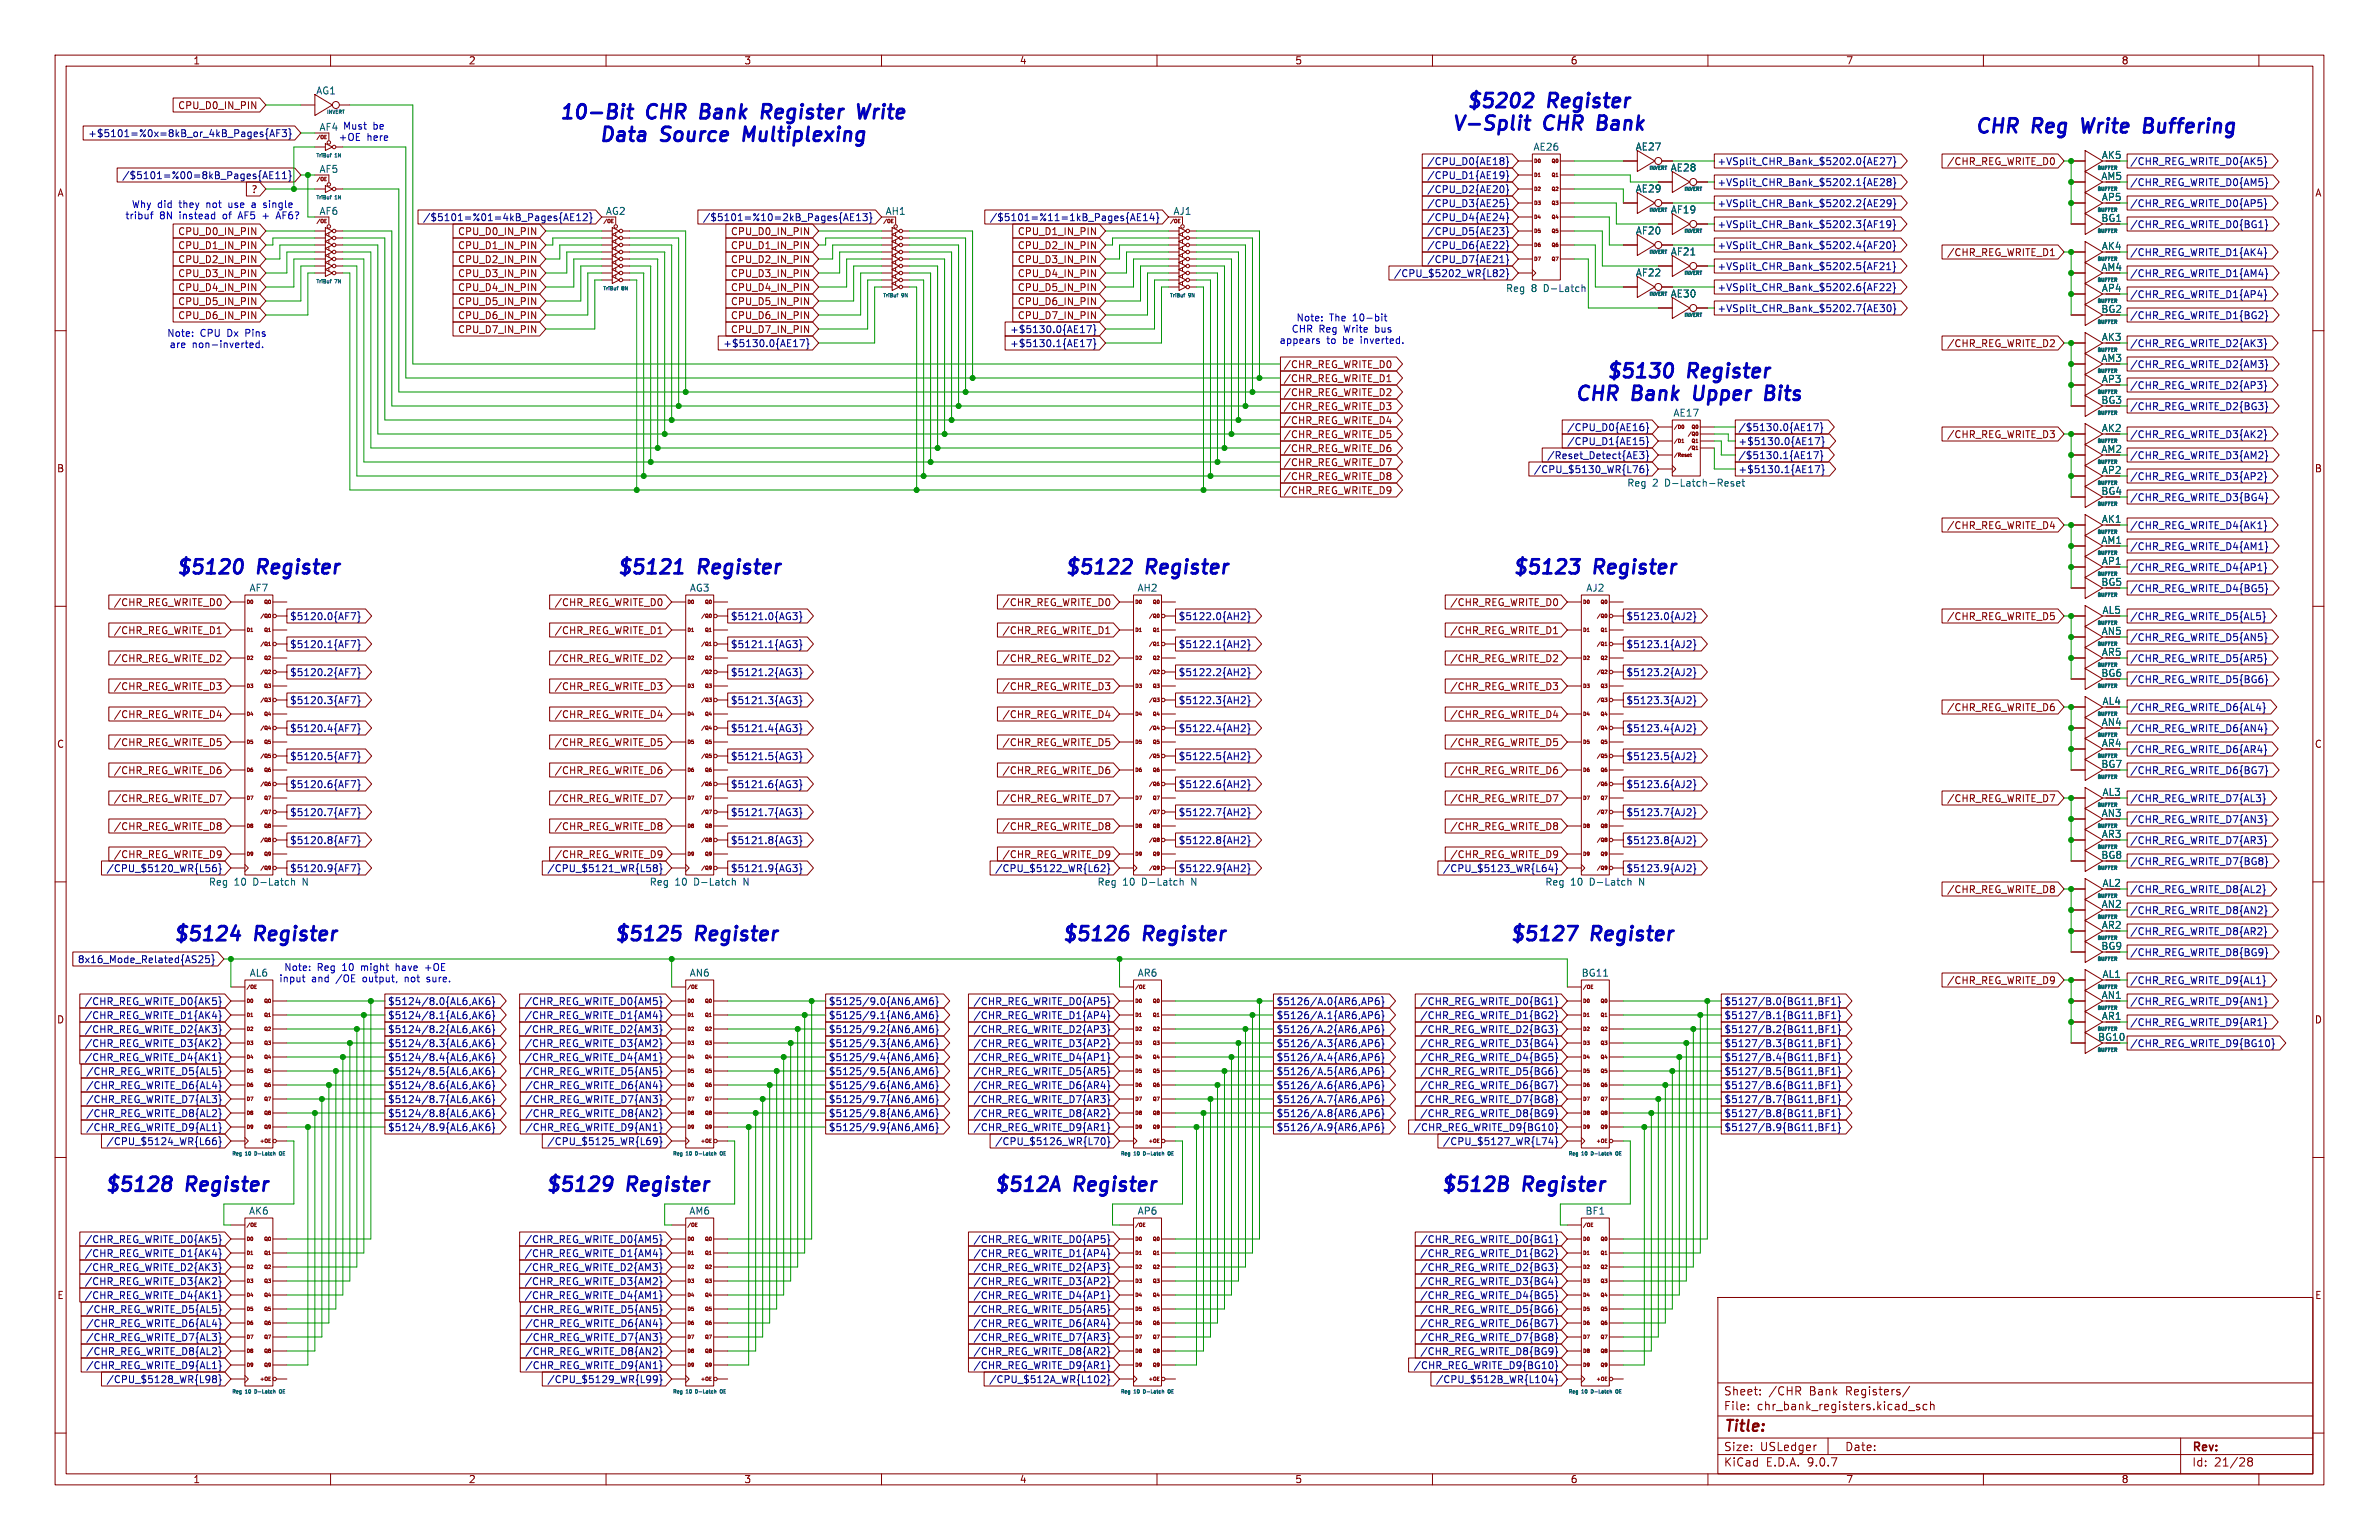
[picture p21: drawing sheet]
<svg xmlns="http://www.w3.org/2000/svg" width="432mm" height="279mm" viewBox="0 0 432 279" stroke-linecap="round" stroke-linejoin="round" font-family="sans-serif">
<defs><g id="words">
<g font-size="3.5" fill="#0000c2">
<text x="101.3" y="22.3">10-Bit</text>
<text x="117.4" y="22.3">CHR</text>
<text x="128.1" y="22.3">Bank</text>
<text x="140.2" y="22.3">Register</text>
<text x="158.7" y="22.3">Write</text>
<text x="265.9" y="20.3">$5202</text>
<text x="281" y="20.3">Register</text>
<text x="108.5" y="26.4">Data</text>
<text x="120" y="26.4">Source</text>
<text x="135.9" y="26.4">Multiplexing</text>
<text x="263.3" y="24.4">V-Split</text>
<text x="280.2" y="24.4">CHR</text>
<text x="290.9" y="24.4">Bank</text>
<text x="358.2" y="24.9">CHR</text>
<text x="368.9" y="24.9">Reg</text>
<text x="378.8" y="24.9">Write</text>
<text x="391.1" y="24.9">Buffering</text>
<text x="291.3" y="69.3">$5130</text>
<text x="306.4" y="69.3">Register</text>
<text x="285.6" y="73.4">CHR</text>
<text x="296.3" y="73.4">Bank</text>
<text x="308.4" y="73.4">Upper</text>
<text x="322.4" y="73.4">Bits</text>
<text x="31.7" y="104.9">$5120</text>
<text x="46.8" y="104.9">Register</text>
<text x="111.7" y="104.9">$5121</text>
<text x="126.8" y="104.9">Register</text>
<text x="193" y="104.9">$5122</text>
<text x="208.1" y="104.9">Register</text>
<text x="274.3" y="104.9">$5123</text>
<text x="289.3" y="104.9">Register</text>
<text x="31.2" y="171.5">$5124</text>
<text x="46.3" y="171.5">Register</text>
<text x="111.2" y="171.5">$5125</text>
<text x="126.3" y="171.5">Register</text>
<text x="192.5" y="171.5">$5126</text>
<text x="207.6" y="171.5">Register</text>
<text x="273.8" y="171.5">$5127</text>
<text x="288.8" y="171.5">Register</text>
<text x="18.8" y="216.9">$5128</text>
<text x="33.8" y="216.9">Register</text>
<text x="98.8" y="216.9">$5129</text>
<text x="113.8" y="216.9">Register</text>
<text x="180.2" y="216.9">$512A</text>
<text x="195" y="216.9">Register</text>
<text x="261.3" y="216.9">$512B</text>
<text x="276.4" y="216.9">Register</text>
</g>
<text font-size="2.8" fill="#840000" x="312.8" y="260.3">Title:</text>
<g font-size="2.1" fill="#840000">
<text x="312.8" y="256.1">File:</text>
<text x="312.8" y="253.4">Sheet:</text>
<text x="318.9" y="256.1">chr_bank_registers.kicad_sch</text>
<text x="321" y="253.4">/CHR</text>
<text x="328.5" y="253.4">Bank</text>
<text x="335.2" y="253.4">Registers/</text>
<text x="312.8" y="263.5">Size:</text>
<text x="319.5" y="263.5">USLedger</text>
<text x="334.8" y="263.5">Date:</text>
<text x="397.8" y="263.7">Rev:</text>
<text x="312.8" y="266.3">KiCad</text>
<text x="320.5" y="266.3">E.D.A.</text>
<text x="328.1" y="266.3">9.0.7</text>
<text x="397.8" y="266.3">Id:</text>
<text x="401.9" y="266.3">21/28</text>
</g>
<g font-size="1.8" fill="#840000">
<text x="35" y="11.9">1</text>
<text x="85" y="11.9">2</text>
<text x="135" y="11.9">3</text>
<text x="185" y="11.9">4</text>
<text x="235" y="11.9">5</text>
<text x="285" y="11.9">6</text>
<text x="335" y="11.9">7</text>
<text x="385" y="11.9">8</text>
<text x="32.2" y="20">CPU_D0_IN_PIN</text>
<text x="381.4" y="29">AK5</text>
<text x="10.3" y="35.9">A</text>
<text x="45.5" y="35.2">?</text>
<text x="353.3" y="30.2">/CHR_REG_WRITE_D0</text>
<text x="381.3" y="32.8">AM5</text>
<text x="420.1" y="35.9">A</text>
<text x="381.3" y="40.5">BG1</text>
<text x="381.4" y="36.6">AP5</text>
<text x="32.2" y="47.9">CPU_D2_IN_PIN</text>
<text x="32.2" y="42.9">CPU_D0_IN_PIN</text>
<text x="32.2" y="45.4">CPU_D1_IN_PIN</text>
<text x="83" y="45.4">CPU_D1_IN_PIN</text>
<text x="83" y="47.9">CPU_D2_IN_PIN</text>
<text x="83" y="42.9">CPU_D0_IN_PIN</text>
<text x="132.6" y="42.9">CPU_D0_IN_PIN</text>
<text x="132.6" y="47.9">CPU_D2_IN_PIN</text>
<text x="132.6" y="45.4">CPU_D1_IN_PIN</text>
<text x="184.6" y="47.9">CPU_D3_IN_PIN</text>
<text x="184.6" y="45.4">CPU_D2_IN_PIN</text>
<text x="184.6" y="42.9">CPU_D1_IN_PIN</text>
<text x="353.3" y="46.7">/CHR_REG_WRITE_D1</text>
<text x="381.4" y="45.5">AK4</text>
<text x="32.2" y="53">CPU_D4_IN_PIN</text>
<text x="32.2" y="50.5">CPU_D3_IN_PIN</text>
<text x="83" y="53">CPU_D4_IN_PIN</text>
<text x="83" y="50.5">CPU_D3_IN_PIN</text>
<text x="132.6" y="53">CPU_D4_IN_PIN</text>
<text x="132.6" y="50.5">CPU_D3_IN_PIN</text>
<text x="184.6" y="50.5">CPU_D4_IN_PIN</text>
<text x="184.6" y="53">CPU_D5_IN_PIN</text>
<text x="381.3" y="49.3">AM4</text>
<text x="381.4" y="53.2">AP4</text>
<text x="32.2" y="58.1">CPU_D6_IN_PIN</text>
<text x="32.2" y="55.6">CPU_D5_IN_PIN</text>
<text x="83" y="55.6">CPU_D5_IN_PIN</text>
<text x="83" y="58.1">CPU_D6_IN_PIN</text>
<text x="132.6" y="55.6">CPU_D5_IN_PIN</text>
<text x="132.6" y="58.1">CPU_D6_IN_PIN</text>
<text x="184.6" y="55.6">CPU_D6_IN_PIN</text>
<text x="381.3" y="57">BG2</text>
<text x="83" y="60.6">CPU_D7_IN_PIN</text>
<text x="132.6" y="60.6">CPU_D7_IN_PIN</text>
<text x="353.3" y="63.2">/CHR_REG_WRITE_D2</text>
<text x="381.3" y="65.9">AM3</text>
<text x="381.4" y="62">AK3</text>
<text x="232.9" y="69.5">/CHR_REG_WRITE_D1</text>
<text x="232.9" y="67">/CHR_REG_WRITE_D0</text>
<text x="381.4" y="69.7">AP3</text>
<text x="232.9" y="77.2">/CHR_REG_WRITE_D4</text>
<text x="232.9" y="74.6">/CHR_REG_WRITE_D3</text>
<text x="232.9" y="72.1">/CHR_REG_WRITE_D2</text>
<text x="381.3" y="73.5">BG3</text>
<text x="232.9" y="82.2">/CHR_REG_WRITE_D6</text>
<text x="232.9" y="79.7">/CHR_REG_WRITE_D5</text>
<text x="353.3" y="79.7">/CHR_REG_WRITE_D3</text>
<text x="381.3" y="82.4">AM2</text>
<text x="381.4" y="78.6">AK2</text>
<text x="10.3" y="85.9">B</text>
<text x="232.9" y="87.3">/CHR_REG_WRITE_D8</text>
<text x="232.9" y="84.8">/CHR_REG_WRITE_D7</text>
<text x="232.9" y="89.9">/CHR_REG_WRITE_D9</text>
<text x="381.3" y="90">BG4</text>
<text x="381.4" y="86.2">AP2</text>
<text x="420.1" y="85.9">B</text>
<text x="381.4" y="95.1">AK1</text>
<text x="353.3" y="96.2">/CHR_REG_WRITE_D4</text>
<text x="381.3" y="98.9">AM1</text>
<text x="381.3" y="106.5">BG5</text>
<text x="381.4" y="102.7">AP1</text>
<text x="20.6" y="110.2">/CHR_REG_WRITE_D0</text>
<text x="100.6" y="110.2">/CHR_REG_WRITE_D0</text>
<text x="181.9" y="110.2">/CHR_REG_WRITE_D0</text>
<text x="263.1" y="110.2">/CHR_REG_WRITE_D0</text>
<text x="353.3" y="112.7">/CHR_REG_WRITE_D5</text>
<text x="381.5" y="111.6">AL5</text>
<text x="20.6" y="115.3">/CHR_REG_WRITE_D1</text>
<text x="100.6" y="115.3">/CHR_REG_WRITE_D1</text>
<text x="181.9" y="115.3">/CHR_REG_WRITE_D1</text>
<text x="263.1" y="115.3">/CHR_REG_WRITE_D1</text>
<text x="381.4" y="115.4">AN5</text>
<text x="381.4" y="119.2">AR5</text>
<text x="20.6" y="120.3">/CHR_REG_WRITE_D2</text>
<text x="20.6" y="125.4">/CHR_REG_WRITE_D3</text>
<text x="100.6" y="125.4">/CHR_REG_WRITE_D3</text>
<text x="100.6" y="120.3">/CHR_REG_WRITE_D2</text>
<text x="181.9" y="120.3">/CHR_REG_WRITE_D2</text>
<text x="181.9" y="125.4">/CHR_REG_WRITE_D3</text>
<text x="263.1" y="120.3">/CHR_REG_WRITE_D2</text>
<text x="263.1" y="125.4">/CHR_REG_WRITE_D3</text>
<text x="381.3" y="123">BG6</text>
<text x="20.6" y="130.5">/CHR_REG_WRITE_D4</text>
<text x="100.6" y="130.5">/CHR_REG_WRITE_D4</text>
<text x="181.9" y="130.5">/CHR_REG_WRITE_D4</text>
<text x="263.1" y="130.5">/CHR_REG_WRITE_D4</text>
<text x="353.3" y="129.2">/CHR_REG_WRITE_D6</text>
<text x="381.4" y="131.9">AN4</text>
<text x="381.5" y="128.1">AL4</text>
<text x="10.3" y="135.9">C</text>
<text x="20.6" y="135.6">/CHR_REG_WRITE_D5</text>
<text x="100.6" y="135.6">/CHR_REG_WRITE_D5</text>
<text x="181.9" y="135.6">/CHR_REG_WRITE_D5</text>
<text x="263.1" y="135.6">/CHR_REG_WRITE_D5</text>
<text x="381.4" y="135.7">AR4</text>
<text x="420.1" y="135.9">C</text>
<text x="20.6" y="140.7">/CHR_REG_WRITE_D6</text>
<text x="100.6" y="140.7">/CHR_REG_WRITE_D6</text>
<text x="181.9" y="140.7">/CHR_REG_WRITE_D6</text>
<text x="263.1" y="140.7">/CHR_REG_WRITE_D6</text>
<text x="381.3" y="139.5">BG7</text>
<text x="20.6" y="145.7">/CHR_REG_WRITE_D7</text>
<text x="100.6" y="145.7">/CHR_REG_WRITE_D7</text>
<text x="181.9" y="145.7">/CHR_REG_WRITE_D7</text>
<text x="263.1" y="145.7">/CHR_REG_WRITE_D7</text>
<text x="353.3" y="145.7">/CHR_REG_WRITE_D7</text>
<text x="381.4" y="148.4">AN3</text>
<text x="381.5" y="144.6">AL3</text>
<text x="20.6" y="150.8">/CHR_REG_WRITE_D8</text>
<text x="100.6" y="150.8">/CHR_REG_WRITE_D8</text>
<text x="100.6" y="155.9">/CHR_REG_WRITE_D9</text>
<text x="181.9" y="150.8">/CHR_REG_WRITE_D8</text>
<text x="263.1" y="150.8">/CHR_REG_WRITE_D8</text>
<text x="263.1" y="155.9">/CHR_REG_WRITE_D9</text>
<text x="381.4" y="152.2">AR3</text>
<text x="381.3" y="156">BG8</text>
<text x="381.5" y="161.1">AL2</text>
<text x="353.3" y="162.2">/CHR_REG_WRITE_D8</text>
<text x="381.4" y="164.9">AN2</text>
<text x="381.3" y="172.5">BG9</text>
<text x="381.4" y="168.7">AR2</text>
<text x="353.3" y="178.8">/CHR_REG_WRITE_D9</text>
<text x="381.5" y="177.6">AL1</text>
<text x="10.3" y="185.9">D</text>
<text x="381.4" y="181.4">AN1</text>
<text x="381.4" y="185.2">AR1</text>
<text x="420.1" y="185.9">D</text>
<text x="380.7" y="189">BG10</text>
<text x="10.3" y="235.9">E</text>
<text x="420.1" y="235.9">E</text>
<text x="35" y="269.3">1</text>
<text x="85" y="269.3">2</text>
<text x="135" y="269.3">3</text>
<text x="185" y="269.3">4</text>
<text x="235" y="269.3">5</text>
<text x="285" y="269.3">6</text>
<text x="335" y="269.3">7</text>
<text x="385" y="269.3">8</text>
</g>
<g font-size="1.8" fill="#006464">
<text x="57.3" y="17.3">AG1</text>
<text x="278.2" y="27.5">AE26</text>
<text x="296.8" y="27.5">AE27</text>
<text x="57.9" y="31.6">AF5</text>
<text x="296.8" y="35.1">AE29</text>
<text x="303.1" y="31.3">AE28</text>
<text x="57.9" y="39.2">AF6</text>
<text x="109.9" y="39.2">AG2</text>
<text x="160.6" y="39.2">AH1</text>
<text x="212.9" y="39.2">AJ1</text>
<text x="303.2" y="38.9">AF19</text>
<text x="296.8" y="42.7">AF20</text>
<text x="303.2" y="46.5">AF21</text>
<text x="273.3" y="53.2">Reg</text>
<text x="277.9" y="53.2">8</text>
<text x="280.3" y="53.2">D-Latch</text>
<text x="296.8" y="50.4">AF22</text>
<text x="303.1" y="54.2">AE30</text>
<text x="303.6" y="75.8">AE17</text>
<text x="295.3" y="88.5">Reg</text>
<text x="299.9" y="88.5">2</text>
<text x="302.3" y="88.5">D-Latch-Reset</text>
<text x="45.2" y="107.5">AF7</text>
<text x="125.1" y="107.5">AG3</text>
<text x="206.4" y="107.5">AH2</text>
<text x="287.8" y="107.5">AJ2</text>
<text x="37.8" y="160.9">Reg</text>
<text x="42.5" y="160.9">10</text>
<text x="46.1" y="160.9">D-Latch</text>
<text x="55.2" y="160.9">N</text>
<text x="117.8" y="160.9">Reg</text>
<text x="122.5" y="160.9">10</text>
<text x="126.1" y="160.9">D-Latch</text>
<text x="135.2" y="160.9">N</text>
<text x="199.1" y="160.9">Reg</text>
<text x="203.8" y="160.9">10</text>
<text x="207.4" y="160.9">D-Latch</text>
<text x="216.5" y="160.9">N</text>
<text x="280.4" y="160.9">Reg</text>
<text x="285.1" y="160.9">10</text>
<text x="288.7" y="160.9">D-Latch</text>
<text x="297.8" y="160.9">N</text>
<text x="45.2" y="177.4">AL6</text>
<text x="125.1" y="177.4">AN6</text>
<text x="206.4" y="177.4">AR6</text>
<text x="287" y="177.4">BG11</text>
<text x="45.1" y="220.6">AK6</text>
<text x="125" y="220.6">AM6</text>
<text x="206.4" y="220.6">AP6</text>
<text x="287.7" y="220.6">BF1</text>
</g>
<g font-size="1.8" fill="#0000c2">
<text x="57.9" y="23.9">AF4 Must</text>
<text x="67.7" y="23.7">be</text>
<text x="61.4" y="25.8">+OE</text>
<text x="66.6" y="25.8">here</text>
<text x="22.7" y="40">tribuf</text>
<text x="23.8" y="37.9">Why did</text>
<text x="29" y="40">8N</text>
<text x="32.7" y="37.9">they</text>
<text x="32.7" y="40">instead</text>
<text x="37.8" y="37.9">not</text>
<text x="40.7" y="40">of</text>
<text x="41.9" y="37.9">use</text>
<text x="43.8" y="40">AF5</text>
<text x="46.4" y="37.9">a</text>
<text x="48.4" y="40">+</text>
<text x="48.7" y="37.9">single</text>
<text x="51.1" y="40">AF6?</text>
<text x="235.2" y="58.5">Note:</text>
<text x="241.3" y="58.5">The</text>
<text x="245.7" y="58.5">10-bit</text>
<text x="30.3" y="61.3">Note:</text>
<text x="30.7" y="63.4">are</text>
<text x="34.9" y="63.4">non-inverted.</text>
<text x="36.3" y="61.3">CPU</text>
<text x="41.4" y="61.3">Dx</text>
<text x="44.8" y="61.3">Pins</text>
<text x="232.1" y="62.6">appears</text>
<text x="234.4" y="60.6">CHR Reg</text>
<text x="240.8" y="62.6">to</text>
<text x="243.9" y="62.6">be</text>
<text x="244.1" y="60.6">Write</text>
<text x="247.3" y="62.6">inverted.</text>
<text x="249.9" y="60.6">bus</text>
<text x="50.6" y="178.4">input</text>
<text x="51.5" y="176.4">Note:</text>
<text x="56.5" y="178.4">and</text>
<text x="57.6" y="176.4">Reg</text>
<text x="61.2" y="178.4">/OE</text>
<text x="62.2" y="176.4">10</text>
<text x="65.8" y="176.4">might</text>
<text x="66.1" y="178.4">output,</text>
<text x="72.3" y="176.4">have</text>
<text x="74" y="178.4">not</text>
<text x="77.9" y="176.4">+OE</text>
<text x="78.2" y="178.4">sure.</text>
</g>
<g font-size="1.8" fill="#000084">
<text x="15.9" y="25.1">+$5101=%0x=8kB_or_4kB_Pages{AF3}</text>
<text x="22.1" y="32.7">/$5101=%00=8kB_Pages{AE11}</text>
<text x="259" y="35.2">/CPU_D2{AE20}</text>
<text x="259" y="32.7">/CPU_D1{AE19}</text>
<text x="259" y="30.2">/CPU_D0{AE18}</text>
<text x="311.6" y="34">+VSplit_CHR_Bank_$5202.1{AE28}</text>
<text x="311.6" y="30.2">+VSplit_CHR_Bank_$5202.0{AE27}</text>
<text x="386.6" y="34">/CHR_REG_WRITE_D0{AM5}</text>
<text x="386.6" y="30.2">/CHR_REG_WRITE_D0{AK5}</text>
<text x="76.7" y="40.3">/$5101=%01=4kB_Pages{AE12}</text>
<text x="127.5" y="40.3">/$5101=%10=2kB_Pages{AE13}</text>
<text x="179.6" y="40.3">/$5101=%11=1kB_Pages{AE14}</text>
<text x="259" y="37.8">/CPU_D3{AE25}</text>
<text x="259" y="40.3">/CPU_D4{AE24}</text>
<text x="311.6" y="37.8">+VSplit_CHR_Bank_$5202.2{AE29}</text>
<text x="311.6" y="41.6">+VSplit_CHR_Bank_$5202.3{AF19}</text>
<text x="386.6" y="41.6">/CHR_REG_WRITE_D0{BG1}</text>
<text x="386.6" y="37.8">/CHR_REG_WRITE_D0{AP5}</text>
<text x="259" y="42.9">/CPU_D5{AE23}</text>
<text x="259" y="47.9">/CPU_D7{AE21}</text>
<text x="259" y="45.4">/CPU_D6{AE22}</text>
<text x="311.6" y="45.4">+VSplit_CHR_Bank_$5202.4{AF20}</text>
<text x="386.6" y="46.7">/CHR_REG_WRITE_D1{AK4}</text>
<text x="252.9" y="50.5">/CPU_$5202_WR{L82}</text>
<text x="311.6" y="53">+VSplit_CHR_Bank_$5202.6{AF22}</text>
<text x="311.6" y="49.2">+VSplit_CHR_Bank_$5202.5{AF21}</text>
<text x="386.6" y="50.5">/CHR_REG_WRITE_D1{AM4}</text>
<text x="184.6" y="58.1">CPU_D7_IN_PIN</text>
<text x="311.6" y="56.8">+VSplit_CHR_Bank_$5202.7{AE30}</text>
<text x="386.6" y="58.1">/CHR_REG_WRITE_D1{BG2}</text>
<text x="386.6" y="54.3">/CHR_REG_WRITE_D1{AP4}</text>
<text x="131.2" y="63.2">+$5130.0{AE17}</text>
<text x="183.2" y="63.2">+$5130.1{AE17}</text>
<text x="183.2" y="60.6">+$5130.0{AE17}</text>
<text x="386.6" y="63.2">/CHR_REG_WRITE_D2{AK3}</text>
<text x="386.6" y="67">/CHR_REG_WRITE_D2{AM3}</text>
<text x="386.6" y="70.8">/CHR_REG_WRITE_D2{AP3}</text>
<text x="386.6" y="74.6">/CHR_REG_WRITE_D2{BG3}</text>
<text x="280.7" y="83.5">/Reset_Detect{AE3}</text>
<text x="284.4" y="81">/CPU_D1{AE15}</text>
<text x="284.4" y="78.4">/CPU_D0{AE16}</text>
<text x="315.4" y="78.4">/$5130.0{AE17}</text>
<text x="315.4" y="81">+$5130.0{AE17}</text>
<text x="315.4" y="83.5">/$5130.1{AE17}</text>
<text x="386.6" y="79.7">/CHR_REG_WRITE_D3{AK2}</text>
<text x="386.6" y="83.5">/CHR_REG_WRITE_D3{AM2}</text>
<text x="278.3" y="86">/CPU_$5130_WR{L76}</text>
<text x="315.4" y="86">+$5130.1{AE17}</text>
<text x="386.6" y="87.3">/CHR_REG_WRITE_D3{AP2}</text>
<text x="386.6" y="91.1">/CHR_REG_WRITE_D3{BG4}</text>
<text x="386.6" y="100">/CHR_REG_WRITE_D4{AM1}</text>
<text x="386.6" y="96.2">/CHR_REG_WRITE_D4{AK1}</text>
<text x="386.6" y="107.6">/CHR_REG_WRITE_D4{BG5}</text>
<text x="386.6" y="103.8">/CHR_REG_WRITE_D4{AP1}</text>
<text x="52.5" y="112.7">$5120.0{AF7}</text>
<text x="132.6" y="112.7">$5121.0{AG3}</text>
<text x="213.8" y="112.7">$5122.0{AH2}</text>
<text x="295.1" y="112.7">$5123.0{AJ2}</text>
<text x="386.6" y="112.7">/CHR_REG_WRITE_D5{AL5}</text>
<text x="52.5" y="117.8">$5120.1{AF7}</text>
<text x="132.6" y="117.8">$5121.1{AG3}</text>
<text x="213.8" y="117.8">$5122.1{AH2}</text>
<text x="295.1" y="117.8">$5123.1{AJ2}</text>
<text x="386.6" y="116.5">/CHR_REG_WRITE_D5{AN5}</text>
<text x="52.5" y="122.9">$5120.2{AF7}</text>
<text x="132.6" y="122.9">$5121.2{AG3}</text>
<text x="213.8" y="122.9">$5122.2{AH2}</text>
<text x="295.1" y="122.9">$5123.2{AJ2}</text>
<text x="386.6" y="120.3">/CHR_REG_WRITE_D5{AR5}</text>
<text x="386.6" y="124.1">/CHR_REG_WRITE_D5{BG6}</text>
<text x="52.5" y="128">$5120.3{AF7}</text>
<text x="132.6" y="128">$5121.3{AG3}</text>
<text x="213.8" y="128">$5122.3{AH2}</text>
<text x="295.1" y="128">$5123.3{AJ2}</text>
<text x="386.6" y="129.2">/CHR_REG_WRITE_D6{AL4}</text>
<text x="52.5" y="133">$5120.4{AF7}</text>
<text x="132.6" y="133">$5121.4{AG3}</text>
<text x="213.8" y="133">$5122.4{AH2}</text>
<text x="295.1" y="133">$5123.4{AJ2}</text>
<text x="386.6" y="133">/CHR_REG_WRITE_D6{AN4}</text>
<text x="386.6" y="136.8">/CHR_REG_WRITE_D6{AR4}</text>
<text x="52.5" y="138.1">$5120.5{AF7}</text>
<text x="52.5" y="143.2">$5120.6{AF7}</text>
<text x="132.6" y="143.2">$5121.6{AG3}</text>
<text x="132.6" y="138.1">$5121.5{AG3}</text>
<text x="213.8" y="143.2">$5122.6{AH2}</text>
<text x="213.8" y="138.1">$5122.5{AH2}</text>
<text x="295.1" y="143.2">$5123.6{AJ2}</text>
<text x="295.1" y="138.1">$5123.5{AJ2}</text>
<text x="386.6" y="140.7">/CHR_REG_WRITE_D6{BG7}</text>
<text x="52.5" y="148.3">$5120.7{AF7}</text>
<text x="132.6" y="148.3">$5121.7{AG3}</text>
<text x="213.8" y="148.3">$5122.7{AH2}</text>
<text x="295.1" y="148.3">$5123.7{AJ2}</text>
<text x="386.6" y="145.7">/CHR_REG_WRITE_D7{AL3}</text>
<text x="386.6" y="149.5">/CHR_REG_WRITE_D7{AN3}</text>
<text x="20.6" y="155.9">/CHR_REG_WRITE_D9</text>
<text x="52.5" y="153.4">$5120.8{AF7}</text>
<text x="132.6" y="153.4">$5121.8{AG3}</text>
<text x="181.9" y="155.9">/CHR_REG_WRITE_D9</text>
<text x="213.8" y="153.4">$5122.8{AH2}</text>
<text x="295.1" y="153.4">$5123.8{AJ2}</text>
<text x="386.6" y="153.4">/CHR_REG_WRITE_D7{AR3}</text>
<text x="19.2" y="158.4">/CPU_$5120_WR{L56}</text>
<text x="52.5" y="158.4">$5120.9{AF7}</text>
<text x="99.2" y="158.4">/CPU_$5121_WR{L58}</text>
<text x="132.6" y="158.4">$5121.9{AG3}</text>
<text x="180.5" y="158.4">/CPU_$5122_WR{L62}</text>
<text x="213.8" y="158.4">$5122.9{AH2}</text>
<text x="261.8" y="158.4">/CPU_$5123_WR{L64}</text>
<text x="295.1" y="158.4">$5123.9{AJ2}</text>
<text x="386.6" y="157.2">/CHR_REG_WRITE_D7{BG8}</text>
<text x="386.6" y="166.1">/CHR_REG_WRITE_D8{AN2}</text>
<text x="386.6" y="162.2">/CHR_REG_WRITE_D8{AL2}</text>
<text x="386.6" y="169.9">/CHR_REG_WRITE_D8{AR2}</text>
<text x="386.6" y="173.7">/CHR_REG_WRITE_D8{BG9}</text>
<text x="14" y="174.9">8x16_Mode_Related{AS25}</text>
<text x="386.6" y="178.8">/CHR_REG_WRITE_D9{AL1}</text>
<text x="15.3" y="182.6">/CHR_REG_WRITE_D0{AK5}</text>
<text x="15.3" y="185.1">/CHR_REG_WRITE_D1{AK4}</text>
<text x="70.3" y="182.6">$5124/8.0{AL6,AK6}</text>
<text x="70.3" y="185.1">$5124/8.1{AL6,AK6}</text>
<text x="95.1" y="182.6">/CHR_REG_WRITE_D0{AM5}</text>
<text x="95.1" y="185.1">/CHR_REG_WRITE_D1{AM4}</text>
<text x="150.3" y="185.1">$5125/9.1{AN6,AM6}</text>
<text x="150.3" y="182.6">$5125/9.0{AN6,AM6}</text>
<text x="176.6" y="182.6">/CHR_REG_WRITE_D0{AP5}</text>
<text x="176.6" y="185.1">/CHR_REG_WRITE_D1{AP4}</text>
<text x="231.6" y="185.1">$5126/A.1{AR6,AP6}</text>
<text x="231.6" y="182.6">$5126/A.0{AR6,AP6}</text>
<text x="257.7" y="182.6">/CHR_REG_WRITE_D0{BG1}</text>
<text x="257.7" y="185.1">/CHR_REG_WRITE_D1{BG2}</text>
<text x="312.9" y="185.1">$5127/B.1{BG11,BF1}</text>
<text x="312.9" y="182.6">$5127/B.0{BG11,BF1}</text>
<text x="386.6" y="182.6">/CHR_REG_WRITE_D9{AN1}</text>
<text x="15.3" y="190.2">/CHR_REG_WRITE_D3{AK2}</text>
<text x="15.3" y="187.6">/CHR_REG_WRITE_D2{AK3}</text>
<text x="70.3" y="190.2">$5124/8.3{AL6,AK6}</text>
<text x="70.3" y="187.6">$5124/8.2{AL6,AK6}</text>
<text x="95.1" y="190.2">/CHR_REG_WRITE_D3{AM2}</text>
<text x="95.1" y="187.6">/CHR_REG_WRITE_D2{AM3}</text>
<text x="150.3" y="187.6">$5125/9.2{AN6,AM6}</text>
<text x="150.3" y="190.2">$5125/9.3{AN6,AM6}</text>
<text x="176.6" y="190.2">/CHR_REG_WRITE_D3{AP2}</text>
<text x="176.6" y="187.6">/CHR_REG_WRITE_D2{AP3}</text>
<text x="231.6" y="190.2">$5126/A.3{AR6,AP6}</text>
<text x="231.6" y="187.6">$5126/A.2{AR6,AP6}</text>
<text x="257.7" y="190.2">/CHR_REG_WRITE_D3{BG4}</text>
<text x="257.7" y="187.6">/CHR_REG_WRITE_D2{BG3}</text>
<text x="312.9" y="187.6">$5127/B.2{BG11,BF1}</text>
<text x="312.9" y="190.2">$5127/B.3{BG11,BF1}</text>
<text x="386.6" y="190.2">/CHR_REG_WRITE_D9{BG10}</text>
<text x="386.6" y="186.4">/CHR_REG_WRITE_D9{AR1}</text>
<text x="15.3" y="192.7">/CHR_REG_WRITE_D4{AK1}</text>
<text x="15.5" y="197.8">/CHR_REG_WRITE_D6{AL4}</text>
<text x="15.5" y="195.3">/CHR_REG_WRITE_D5{AL5}</text>
<text x="70.3" y="197.8">$5124/8.6{AL6,AK6}</text>
<text x="70.3" y="195.3">$5124/8.5{AL6,AK6}</text>
<text x="70.3" y="192.7">$5124/8.4{AL6,AK6}</text>
<text x="95.1" y="192.7">/CHR_REG_WRITE_D4{AM1}</text>
<text x="95.3" y="197.8">/CHR_REG_WRITE_D6{AN4}</text>
<text x="95.3" y="195.3">/CHR_REG_WRITE_D5{AN5}</text>
<text x="150.3" y="197.8">$5125/9.6{AN6,AM6}</text>
<text x="150.3" y="192.7">$5125/9.4{AN6,AM6}</text>
<text x="150.3" y="195.3">$5125/9.5{AN6,AM6}</text>
<text x="176.6" y="197.8">/CHR_REG_WRITE_D6{AR4}</text>
<text x="176.6" y="195.3">/CHR_REG_WRITE_D5{AR5}</text>
<text x="176.6" y="192.7">/CHR_REG_WRITE_D4{AP1}</text>
<text x="231.6" y="192.7">$5126/A.4{AR6,AP6}</text>
<text x="231.6" y="195.3">$5126/A.5{AR6,AP6}</text>
<text x="231.6" y="197.8">$5126/A.6{AR6,AP6}</text>
<text x="257.7" y="197.8">/CHR_REG_WRITE_D6{BG7}</text>
<text x="257.7" y="195.3">/CHR_REG_WRITE_D5{BG6}</text>
<text x="257.7" y="192.7">/CHR_REG_WRITE_D4{BG5}</text>
<text x="312.9" y="195.3">$5127/B.5{BG11,BF1}</text>
<text x="312.9" y="197.8">$5127/B.6{BG11,BF1}</text>
<text x="312.9" y="192.7">$5127/B.4{BG11,BF1}</text>
<text x="15.5" y="200.3">/CHR_REG_WRITE_D7{AL3}</text>
<text x="15.5" y="202.9">/CHR_REG_WRITE_D8{AL2}</text>
<text x="70.3" y="200.3">$5124/8.7{AL6,AK6}</text>
<text x="70.3" y="202.9">$5124/8.8{AL6,AK6}</text>
<text x="95.3" y="200.3">/CHR_REG_WRITE_D7{AN3}</text>
<text x="95.3" y="202.9">/CHR_REG_WRITE_D8{AN2}</text>
<text x="150.3" y="200.3">$5125/9.7{AN6,AM6}</text>
<text x="150.3" y="202.9">$5125/9.8{AN6,AM6}</text>
<text x="176.6" y="200.3">/CHR_REG_WRITE_D7{AR3}</text>
<text x="176.6" y="202.9">/CHR_REG_WRITE_D8{AR2}</text>
<text x="231.6" y="202.9">$5126/A.8{AR6,AP6}</text>
<text x="231.6" y="200.3">$5126/A.7{AR6,AP6}</text>
<text x="257.7" y="202.9">/CHR_REG_WRITE_D8{BG9}</text>
<text x="257.7" y="200.3">/CHR_REG_WRITE_D7{BG8}</text>
<text x="312.9" y="202.9">$5127/B.8{BG11,BF1}</text>
<text x="312.9" y="200.3">$5127/B.7{BG11,BF1}</text>
<text x="15.5" y="205.4">/CHR_REG_WRITE_D9{AL1}</text>
<text x="19.2" y="208">/CPU_$5124_WR{L66}</text>
<text x="70.3" y="205.4">$5124/8.9{AL6,AK6}</text>
<text x="95.3" y="205.4">/CHR_REG_WRITE_D9{AN1}</text>
<text x="99.2" y="208">/CPU_$5125_WR{L69}</text>
<text x="150.3" y="205.4">$5125/9.9{AN6,AM6}</text>
<text x="176.6" y="205.4">/CHR_REG_WRITE_D9{AR1}</text>
<text x="180.5" y="208">/CPU_$5126_WR{L70}</text>
<text x="231.6" y="205.4">$5126/A.9{AR6,AP6}</text>
<text x="256.5" y="205.4">/CHR_REG_WRITE_D9{BG10}</text>
<text x="261.8" y="208">/CPU_$5127_WR{L74}</text>
<text x="312.9" y="205.4">$5127/B.9{BG11,BF1}</text>
<text x="15.3" y="225.7">/CHR_REG_WRITE_D0{AK5}</text>
<text x="95.1" y="225.7">/CHR_REG_WRITE_D0{AM5}</text>
<text x="176.6" y="225.7">/CHR_REG_WRITE_D0{AP5}</text>
<text x="257.7" y="225.7">/CHR_REG_WRITE_D0{BG1}</text>
<text x="15.3" y="233.4">/CHR_REG_WRITE_D3{AK2}</text>
<text x="15.3" y="228.3">/CHR_REG_WRITE_D1{AK4}</text>
<text x="15.3" y="230.8">/CHR_REG_WRITE_D2{AK3}</text>
<text x="95.1" y="233.4">/CHR_REG_WRITE_D3{AM2}</text>
<text x="95.1" y="228.3">/CHR_REG_WRITE_D1{AM4}</text>
<text x="95.1" y="230.8">/CHR_REG_WRITE_D2{AM3}</text>
<text x="176.6" y="230.8">/CHR_REG_WRITE_D2{AP3}</text>
<text x="176.6" y="228.3">/CHR_REG_WRITE_D1{AP4}</text>
<text x="176.6" y="233.4">/CHR_REG_WRITE_D3{AP2}</text>
<text x="257.7" y="233.4">/CHR_REG_WRITE_D3{BG4}</text>
<text x="257.7" y="230.8">/CHR_REG_WRITE_D2{BG3}</text>
<text x="257.7" y="228.3">/CHR_REG_WRITE_D1{BG2}</text>
<text x="15.3" y="235.9">/CHR_REG_WRITE_D4{AK1}</text>
<text x="15.5" y="238.4">/CHR_REG_WRITE_D5{AL5}</text>
<text x="95.1" y="235.9">/CHR_REG_WRITE_D4{AM1}</text>
<text x="95.3" y="238.4">/CHR_REG_WRITE_D5{AN5}</text>
<text x="176.6" y="235.9">/CHR_REG_WRITE_D4{AP1}</text>
<text x="176.6" y="238.4">/CHR_REG_WRITE_D5{AR5}</text>
<text x="257.7" y="238.4">/CHR_REG_WRITE_D5{BG6}</text>
<text x="257.7" y="235.9">/CHR_REG_WRITE_D4{BG5}</text>
<text x="15.5" y="241">/CHR_REG_WRITE_D6{AL4}</text>
<text x="15.5" y="243.5">/CHR_REG_WRITE_D7{AL3}</text>
<text x="95.3" y="243.5">/CHR_REG_WRITE_D7{AN3}</text>
<text x="95.3" y="241">/CHR_REG_WRITE_D6{AN4}</text>
<text x="176.6" y="243.5">/CHR_REG_WRITE_D7{AR3}</text>
<text x="176.6" y="241">/CHR_REG_WRITE_D6{AR4}</text>
<text x="257.7" y="241">/CHR_REG_WRITE_D6{BG7}</text>
<text x="257.7" y="243.5">/CHR_REG_WRITE_D7{BG8}</text>
<text x="15.5" y="248.6">/CHR_REG_WRITE_D9{AL1}</text>
<text x="15.5" y="246.1">/CHR_REG_WRITE_D8{AL2}</text>
<text x="19.2" y="251.1">/CPU_$5128_WR{L98}</text>
<text x="95.3" y="246.1">/CHR_REG_WRITE_D8{AN2}</text>
<text x="95.3" y="248.6">/CHR_REG_WRITE_D9{AN1}</text>
<text x="99.2" y="251.1">/CPU_$5129_WR{L99}</text>
<text x="176.6" y="248.6">/CHR_REG_WRITE_D9{AR1}</text>
<text x="176.6" y="246.1">/CHR_REG_WRITE_D8{AR2}</text>
<text x="179.4" y="251.1">/CPU_$512A_WR{L102}</text>
<text x="256.5" y="248.6">/CHR_REG_WRITE_D9{BG10}</text>
<text x="257.7" y="246.1">/CHR_REG_WRITE_D8{BG9}</text>
<text x="260.5" y="251.1">/CPU_$512B_WR{L104}</text>
</g>
<g font-size=".9" fill="#006464">
<text x="59.2" y="20.9">INVERT</text>
<text x="57.3" y="28.7">TriBuf</text>
<text x="60.8" y="28.7">1N</text>
<text x="299.2" y="31">INVERT</text>
<text x="305.6" y="34.8">INVERT</text>
<text x="380.6" y="34.8">BUFFER</text>
<text x="380.6" y="31">BUFFER</text>
<text x="57.3" y="36.4">TriBuf</text>
<text x="60.8" y="36.4">1N</text>
<text x="299.2" y="38.6">INVERT</text>
<text x="380.6" y="38.6">BUFFER</text>
<text x="299.2" y="46.3">INVERT</text>
<text x="305.6" y="42.5">INVERT</text>
<text x="380.6" y="42.5">BUFFER</text>
<text x="380.6" y="47.5">BUFFER</text>
<text x="57.3" y="51.6">TriBuf</text>
<text x="60.8" y="51.6">7N</text>
<text x="109.3" y="52.9">TriBuf</text>
<text x="112.9" y="52.9">8N</text>
<text x="299.2" y="53.9">INVERT</text>
<text x="305.6" y="50.1">INVERT</text>
<text x="380.6" y="51.3">BUFFER</text>
<text x="160.1" y="54.1">TriBuf</text>
<text x="163.7" y="54.1">9N</text>
<text x="212.2" y="54.1">TriBuf</text>
<text x="215.8" y="54.1">9N</text>
<text x="305.6" y="57.7">INVERT</text>
<text x="380.6" y="59">BUFFER</text>
<text x="380.6" y="55.2">BUFFER</text>
<text x="380.6" y="64">BUFFER</text>
<text x="380.6" y="71.7">BUFFER</text>
<text x="380.6" y="67.9">BUFFER</text>
<text x="380.6" y="75.5">BUFFER</text>
<text x="380.6" y="80.6">BUFFER</text>
<text x="380.6" y="84.4">BUFFER</text>
<text x="380.6" y="88.2">BUFFER</text>
<text x="380.6" y="92">BUFFER</text>
<text x="380.6" y="97.1">BUFFER</text>
<text x="380.6" y="100.9">BUFFER</text>
<text x="380.6" y="104.7">BUFFER</text>
<text x="380.6" y="113.6">BUFFER</text>
<text x="380.6" y="108.5">BUFFER</text>
<text x="380.6" y="117.4">BUFFER</text>
<text x="380.6" y="125">BUFFER</text>
<text x="380.6" y="121.2">BUFFER</text>
<text x="380.6" y="130.1">BUFFER</text>
<text x="380.6" y="137.7">BUFFER</text>
<text x="380.6" y="133.9">BUFFER</text>
<text x="380.6" y="141.5">BUFFER</text>
<text x="380.6" y="146.6">BUFFER</text>
<text x="380.6" y="150.4">BUFFER</text>
<text x="380.6" y="154.2">BUFFER</text>
<text x="380.6" y="158">BUFFER</text>
<text x="380.6" y="166.9">BUFFER</text>
<text x="380.6" y="163.1">BUFFER</text>
<text x="380.6" y="170.7">BUFFER</text>
<text x="380.6" y="179.6">BUFFER</text>
<text x="380.6" y="174.5">BUFFER</text>
<text x="380.6" y="183.4">BUFFER</text>
<text x="380.6" y="191">BUFFER</text>
<text x="380.6" y="187.2">BUFFER</text>
<text x="42" y="209.8">Reg</text>
<text x="44.6" y="209.8">10</text>
<text x="46.6" y="209.8">D-Latch</text>
<text x="51.4" y="209.8">OE</text>
<text x="122" y="209.8">Reg</text>
<text x="124.6" y="209.8">10</text>
<text x="126.6" y="209.8">D-Latch</text>
<text x="131.4" y="209.8">OE</text>
<text x="203.3" y="209.8">Reg</text>
<text x="205.9" y="209.8">10</text>
<text x="207.9" y="209.8">D-Latch</text>
<text x="212.7" y="209.8">OE</text>
<text x="284.6" y="209.8">Reg</text>
<text x="287.1" y="209.8">10</text>
<text x="289.2" y="209.8">D-Latch</text>
<text x="294" y="209.8">OE</text>
<text x="42" y="253">Reg</text>
<text x="44.6" y="253">10</text>
<text x="46.6" y="253">D-Latch</text>
<text x="51.4" y="253">OE</text>
<text x="122" y="253">Reg</text>
<text x="124.6" y="253">10</text>
<text x="126.6" y="253">D-Latch</text>
<text x="131.4" y="253">OE</text>
<text x="203.3" y="253">Reg</text>
<text x="205.9" y="253">10</text>
<text x="207.9" y="253">D-Latch</text>
<text x="212.7" y="253">OE</text>
<text x="284.6" y="253">Reg</text>
<text x="287.1" y="253">10</text>
<text x="289.2" y="253">D-Latch</text>
<text x="294" y="253">OE</text>
</g>
<g font-size=".9" fill="#840000">
<text x="57.3" y="25.4">/OE</text>
<text x="278.3" y="29.8">D0</text>
<text x="281.5" y="29.8">Q0</text>
<text x="57.3" y="33.1">/OE</text>
<text x="278.3" y="32.3">D1</text>
<text x="278.3" y="34.8">D2</text>
<text x="281.5" y="32.3">Q1</text>
<text x="281.5" y="34.8">Q2</text>
<text x="57.3" y="40.7">/OE</text>
<text x="109.4" y="40.7">/OE</text>
<text x="160.2" y="40.7">/OE</text>
<text x="212.2" y="40.7">/OE</text>
<text x="278.3" y="37.4">D3</text>
<text x="278.3" y="39.9">D4</text>
<text x="281.5" y="37.4">Q3</text>
<text x="281.5" y="39.9">Q4</text>
<text x="278.3" y="42.5">D5</text>
<text x="278.3" y="45">D6</text>
<text x="278.3" y="47.5">D7</text>
<text x="281.5" y="42.5">Q5</text>
<text x="281.5" y="45">Q6</text>
<text x="281.5" y="47.5">Q7</text>
<text x="303.7" y="83.1">/Reset</text>
<text x="303.7" y="78">/D0</text>
<text x="303.7" y="80.6">/D1</text>
<text x="306.2" y="79.3">/Q0</text>
<text x="306.2" y="81.8">/Q1</text>
<text x="306.9" y="78">Q0</text>
<text x="306.9" y="80.6">Q1</text>
<text x="44.6" y="109.8">D0</text>
<text x="47.1" y="112.3">/Q0</text>
<text x="47.8" y="109.8">Q0</text>
<text x="124.6" y="109.8">D0</text>
<text x="127.1" y="112.3">/Q0</text>
<text x="127.8" y="109.8">Q0</text>
<text x="205.9" y="109.8">D0</text>
<text x="208.4" y="112.3">/Q0</text>
<text x="209.1" y="109.8">Q0</text>
<text x="287.2" y="109.8">D0</text>
<text x="289.7" y="112.3">/Q0</text>
<text x="290.4" y="109.8">Q0</text>
<text x="44.6" y="114.8">D1</text>
<text x="44.6" y="119.9">D2</text>
<text x="47.1" y="117.4">/Q1</text>
<text x="47.8" y="114.8">Q1</text>
<text x="47.8" y="119.9">Q2</text>
<text x="124.6" y="114.8">D1</text>
<text x="124.6" y="119.9">D2</text>
<text x="127.1" y="117.4">/Q1</text>
<text x="127.8" y="114.8">Q1</text>
<text x="127.8" y="119.9">Q2</text>
<text x="205.9" y="114.8">D1</text>
<text x="205.9" y="119.9">D2</text>
<text x="208.4" y="117.4">/Q1</text>
<text x="209.1" y="114.8">Q1</text>
<text x="209.1" y="119.9">Q2</text>
<text x="287.2" y="114.8">D1</text>
<text x="287.2" y="119.9">D2</text>
<text x="289.7" y="117.4">/Q1</text>
<text x="290.4" y="114.8">Q1</text>
<text x="290.4" y="119.9">Q2</text>
<text x="44.6" y="125">D3</text>
<text x="47.1" y="122.5">/Q2</text>
<text x="47.8" y="125">Q3</text>
<text x="124.6" y="125">D3</text>
<text x="127.1" y="122.5">/Q2</text>
<text x="127.8" y="125">Q3</text>
<text x="205.9" y="125">D3</text>
<text x="208.4" y="122.5">/Q2</text>
<text x="209.1" y="125">Q3</text>
<text x="287.2" y="125">D3</text>
<text x="289.7" y="122.5">/Q2</text>
<text x="290.4" y="125">Q3</text>
<text x="44.6" y="130.1">D4</text>
<text x="47.1" y="127.5">/Q3</text>
<text x="47.8" y="130.1">Q4</text>
<text x="124.6" y="130.1">D4</text>
<text x="127.1" y="127.5">/Q3</text>
<text x="127.8" y="130.1">Q4</text>
<text x="205.9" y="130.1">D4</text>
<text x="208.4" y="127.5">/Q3</text>
<text x="209.1" y="130.1">Q4</text>
<text x="287.2" y="130.1">D4</text>
<text x="289.7" y="127.5">/Q3</text>
<text x="290.4" y="130.1">Q4</text>
<text x="44.6" y="135.2">D5</text>
<text x="47.1" y="132.6">/Q4</text>
<text x="47.1" y="137.7">/Q5</text>
<text x="47.8" y="135.2">Q5</text>
<text x="124.6" y="135.2">D5</text>
<text x="127.1" y="132.6">/Q4</text>
<text x="127.1" y="137.7">/Q5</text>
<text x="127.8" y="135.2">Q5</text>
<text x="205.9" y="135.2">D5</text>
<text x="208.4" y="132.6">/Q4</text>
<text x="208.4" y="137.7">/Q5</text>
<text x="209.1" y="135.2">Q5</text>
<text x="287.2" y="135.2">D5</text>
<text x="289.7" y="132.6">/Q4</text>
<text x="289.7" y="137.7">/Q5</text>
<text x="290.4" y="135.2">Q5</text>
<text x="44.6" y="140.2">D6</text>
<text x="47.1" y="142.8">/Q6</text>
<text x="47.8" y="140.2">Q6</text>
<text x="124.6" y="140.2">D6</text>
<text x="127.1" y="142.8">/Q6</text>
<text x="127.8" y="140.2">Q6</text>
<text x="205.9" y="140.2">D6</text>
<text x="208.4" y="142.8">/Q6</text>
<text x="209.1" y="140.2">Q6</text>
<text x="287.2" y="140.2">D6</text>
<text x="289.7" y="142.8">/Q6</text>
<text x="290.4" y="140.2">Q6</text>
<text x="44.6" y="145.3">D7</text>
<text x="47.1" y="147.9">/Q7</text>
<text x="47.8" y="145.3">Q7</text>
<text x="124.6" y="145.3">D7</text>
<text x="127.1" y="147.9">/Q7</text>
<text x="127.8" y="145.3">Q7</text>
<text x="205.9" y="145.3">D7</text>
<text x="208.4" y="147.9">/Q7</text>
<text x="209.1" y="145.3">Q7</text>
<text x="287.2" y="145.3">D7</text>
<text x="289.7" y="147.9">/Q7</text>
<text x="290.4" y="145.3">Q7</text>
<text x="44.6" y="150.4">D8</text>
<text x="44.6" y="155.5">D9</text>
<text x="47.1" y="152.9">/Q8</text>
<text x="47.8" y="150.4">Q8</text>
<text x="47.8" y="155.5">Q9</text>
<text x="124.6" y="150.4">D8</text>
<text x="124.6" y="155.5">D9</text>
<text x="127.1" y="152.9">/Q8</text>
<text x="127.8" y="150.4">Q8</text>
<text x="127.8" y="155.5">Q9</text>
<text x="205.9" y="150.4">D8</text>
<text x="205.9" y="155.5">D9</text>
<text x="208.4" y="152.9">/Q8</text>
<text x="209.1" y="150.4">Q8</text>
<text x="209.1" y="155.5">Q9</text>
<text x="287.2" y="150.4">D8</text>
<text x="287.2" y="155.5">D9</text>
<text x="289.7" y="152.9">/Q8</text>
<text x="290.4" y="150.4">Q8</text>
<text x="290.4" y="155.5">Q9</text>
<text x="47.1" y="158">/Q9</text>
<text x="127.1" y="158">/Q9</text>
<text x="208.4" y="158">/Q9</text>
<text x="289.7" y="158">/Q9</text>
<text x="44.6" y="179.6">/OE</text>
<text x="124.6" y="179.6">/OE</text>
<text x="205.9" y="179.6">/OE</text>
<text x="287.2" y="179.6">/OE</text>
<text x="44.6" y="182.2">D0</text>
<text x="44.6" y="184.7">D1</text>
<text x="47.8" y="182.2">Q0</text>
<text x="47.8" y="184.7">Q1</text>
<text x="124.6" y="182.2">D0</text>
<text x="124.6" y="184.7">D1</text>
<text x="127.8" y="182.2">Q0</text>
<text x="127.8" y="184.7">Q1</text>
<text x="205.9" y="182.2">D0</text>
<text x="205.9" y="184.7">D1</text>
<text x="209.1" y="182.2">Q0</text>
<text x="209.1" y="184.7">Q1</text>
<text x="287.2" y="182.2">D0</text>
<text x="287.2" y="184.7">D1</text>
<text x="290.4" y="182.2">Q0</text>
<text x="290.4" y="184.7">Q1</text>
<text x="44.6" y="187.2">D2</text>
<text x="44.6" y="189.8">D3</text>
<text x="47.8" y="187.2">Q2</text>
<text x="47.8" y="189.8">Q3</text>
<text x="124.6" y="187.2">D2</text>
<text x="124.6" y="189.8">D3</text>
<text x="127.8" y="187.2">Q2</text>
<text x="127.8" y="189.8">Q3</text>
<text x="205.9" y="187.2">D2</text>
<text x="205.9" y="189.8">D3</text>
<text x="209.1" y="187.2">Q2</text>
<text x="209.1" y="189.8">Q3</text>
<text x="287.2" y="187.2">D2</text>
<text x="287.2" y="189.8">D3</text>
<text x="290.4" y="187.2">Q2</text>
<text x="290.4" y="189.8">Q3</text>
<text x="44.6" y="192.3">D4</text>
<text x="44.6" y="194.9">D5</text>
<text x="44.6" y="197.4">D6</text>
<text x="47.8" y="192.3">Q4</text>
<text x="47.8" y="194.9">Q5</text>
<text x="47.8" y="197.4">Q6</text>
<text x="124.6" y="192.3">D4</text>
<text x="124.6" y="194.9">D5</text>
<text x="124.6" y="197.4">D6</text>
<text x="127.8" y="192.3">Q4</text>
<text x="127.8" y="194.9">Q5</text>
<text x="127.8" y="197.4">Q6</text>
<text x="205.9" y="192.3">D4</text>
<text x="205.9" y="194.9">D5</text>
<text x="205.9" y="197.4">D6</text>
<text x="209.1" y="192.3">Q4</text>
<text x="209.1" y="194.9">Q5</text>
<text x="209.1" y="197.4">Q6</text>
<text x="287.2" y="192.3">D4</text>
<text x="287.2" y="194.9">D5</text>
<text x="287.2" y="197.4">D6</text>
<text x="290.4" y="192.3">Q4</text>
<text x="290.4" y="194.9">Q5</text>
<text x="290.4" y="197.4">Q6</text>
<text x="44.6" y="199.9">D7</text>
<text x="44.6" y="202.5">D8</text>
<text x="47.8" y="199.9">Q7</text>
<text x="47.8" y="202.5">Q8</text>
<text x="124.6" y="199.9">D7</text>
<text x="124.6" y="202.5">D8</text>
<text x="127.8" y="199.9">Q7</text>
<text x="127.8" y="202.5">Q8</text>
<text x="205.9" y="199.9">D7</text>
<text x="205.9" y="202.5">D8</text>
<text x="209.1" y="199.9">Q7</text>
<text x="209.1" y="202.5">Q8</text>
<text x="287.2" y="199.9">D7</text>
<text x="287.2" y="202.5">D8</text>
<text x="290.4" y="199.9">Q7</text>
<text x="290.4" y="202.5">Q8</text>
<text x="44.6" y="205">D9</text>
<text x="47" y="207.6">+OE</text>
<text x="47.8" y="205">Q9</text>
<text x="124.6" y="205">D9</text>
<text x="127" y="207.6">+OE</text>
<text x="127.8" y="205">Q9</text>
<text x="205.9" y="205">D9</text>
<text x="208.3" y="207.6">+OE</text>
<text x="209.1" y="205">Q9</text>
<text x="287.2" y="205">D9</text>
<text x="289.6" y="207.6">+OE</text>
<text x="290.4" y="205">Q9</text>
<text x="44.6" y="222.8">/OE</text>
<text x="44.6" y="225.3">D0</text>
<text x="44.6" y="227.9">D1</text>
<text x="47.8" y="225.3">Q0</text>
<text x="47.8" y="227.9">Q1</text>
<text x="124.6" y="222.8">/OE</text>
<text x="124.6" y="225.3">D0</text>
<text x="124.6" y="227.9">D1</text>
<text x="127.8" y="225.3">Q0</text>
<text x="127.8" y="227.9">Q1</text>
<text x="205.9" y="222.8">/OE</text>
<text x="205.9" y="225.3">D0</text>
<text x="205.9" y="227.9">D1</text>
<text x="209.1" y="225.3">Q0</text>
<text x="209.1" y="227.9">Q1</text>
<text x="287.2" y="222.8">/OE</text>
<text x="287.2" y="225.3">D0</text>
<text x="287.2" y="227.9">D1</text>
<text x="290.4" y="225.3">Q0</text>
<text x="290.4" y="227.9">Q1</text>
<text x="44.6" y="230.4">D2</text>
<text x="44.6" y="233">D3</text>
<text x="47.8" y="230.4">Q2</text>
<text x="47.8" y="233">Q3</text>
<text x="124.6" y="230.4">D2</text>
<text x="124.6" y="233">D3</text>
<text x="127.8" y="230.4">Q2</text>
<text x="127.8" y="233">Q3</text>
<text x="205.9" y="230.4">D2</text>
<text x="205.9" y="233">D3</text>
<text x="209.1" y="230.4">Q2</text>
<text x="209.1" y="233">Q3</text>
<text x="287.2" y="230.4">D2</text>
<text x="287.2" y="233">D3</text>
<text x="290.4" y="230.4">Q2</text>
<text x="290.4" y="233">Q3</text>
<text x="44.6" y="235.5">D4</text>
<text x="44.6" y="238">D5</text>
<text x="47.8" y="235.5">Q4</text>
<text x="47.8" y="238">Q5</text>
<text x="124.6" y="235.5">D4</text>
<text x="124.6" y="238">D5</text>
<text x="127.8" y="235.5">Q4</text>
<text x="127.8" y="238">Q5</text>
<text x="205.9" y="235.5">D4</text>
<text x="205.9" y="238">D5</text>
<text x="209.1" y="235.5">Q4</text>
<text x="209.1" y="238">Q5</text>
<text x="287.2" y="235.5">D4</text>
<text x="287.2" y="238">D5</text>
<text x="290.4" y="235.5">Q4</text>
<text x="290.4" y="238">Q5</text>
<text x="44.6" y="240.6">D6</text>
<text x="44.6" y="243.1">D7</text>
<text x="44.6" y="245.7">D8</text>
<text x="47.8" y="240.6">Q6</text>
<text x="47.8" y="243.1">Q7</text>
<text x="47.8" y="245.7">Q8</text>
<text x="124.6" y="240.6">D6</text>
<text x="124.6" y="243.1">D7</text>
<text x="124.6" y="245.7">D8</text>
<text x="127.8" y="240.6">Q6</text>
<text x="127.8" y="243.1">Q7</text>
<text x="127.8" y="245.7">Q8</text>
<text x="205.9" y="240.6">D6</text>
<text x="205.9" y="243.1">D7</text>
<text x="205.9" y="245.7">D8</text>
<text x="209.1" y="240.6">Q6</text>
<text x="209.1" y="243.1">Q7</text>
<text x="209.1" y="245.7">Q8</text>
<text x="287.2" y="240.6">D6</text>
<text x="287.2" y="243.1">D7</text>
<text x="287.2" y="245.7">D8</text>
<text x="290.4" y="240.6">Q6</text>
<text x="290.4" y="243.1">Q7</text>
<text x="290.4" y="245.7">Q8</text>
<text x="44.6" y="248.2">D9</text>
<text x="47" y="250.7">+OE</text>
<text x="47.8" y="248.2">Q9</text>
<text x="124.6" y="248.2">D9</text>
<text x="127" y="250.7">+OE</text>
<text x="127.8" y="248.2">Q9</text>
<text x="205.9" y="248.2">D9</text>
<text x="208.3" y="250.7">+OE</text>
<text x="209.1" y="248.2">Q9</text>
<text x="287.2" y="248.2">D9</text>
<text x="289.6" y="250.7">+OE</text>
<text x="290.4" y="248.2">Q9</text>
</g>
</g></defs>
<g fill="none" stroke="#840000" stroke-width=".18">
<path d="M10 10h411.8v259.4h-411.8zM12 12h407.8v255.4h-407.8zM31.4 17.8h15.7l1.2 1.3-1.2 1.2h-15.7zM45.7 18.5l.7 1.2v-1.2M54.6 19.1h2.5M57.1 17.1l3.2 2-3.2 1.9zM60 10v2M61.6 19.1h1.9M110 10v2M160 10v2M210 10v2M260 10v2"/>
<path d="M310 10v2M360 10v2M410 10v2M15.1 22.9h38.4l1.1 1.2-1.1 1.3h-38.4zM21.3 30.5h32.2l1.1 1.3-1.1 1.2h-32.2zM44.7 33h2.4l1.2 1.3-1.2 1.3h-2.4zM57.1 39.4h2.6v1.2M57.1 24.1h2.6v1.3M57.1 31.8h2.6v1.2M57.1 34.3h2M57.1 26.7h2M58.9 32.5h.3"/>
<path d="M58.9 32.8h.4M58.9 24.8h.3M58.9 25.2h.4M59.1 33.7l1.2 .6-1.2 .6zM59.1 26l1.2 .7-1.2 .6zM61 34.3h1.2M61 26.7h1.2M75.9 38.1h32.2l1.1 1.3-1.1 1.2h-32.2zM109.2 39.4h2.6v1.2M126.7 38.1h32.2l1.1 1.3-1.1 1.2h-32.2zM160 39.4h2.6v1.2M178.7 38.1h32.3l1.1 1.3-1.1 1.2h-32.3z"/>
<path d="M212.1 39.4h2.5v1.2M258.1 33h16.4l1.1 1.3-1.1 1.3h-16.4zM258.1 30.5h16.4l1.1 1.3-1.1 1.2h-16.4zM258.1 27.9h16.4l1.1 1.3-1.1 1.3h-16.4zM258.1 35.6h16.4l1.1 1.2-1.1 1.3h-16.4zM258.1 38.1h16.4l1.1 1.3-1.1 1.2h-16.4zM275.6 39.4h2.5M275.6 31.8h2.5M275.6 34.3h2.5M275.6 29.2h2.5M275.6 36.8h2.5M278.1 27.9h5.1v22.9h-5.1z"/>
<path d="M279.2 32h.4M283.2 39.4h2.5M283.2 31.8h2.5M283.2 34.3h2.5M283.2 29.2h2.5M283.2 36.8h2.5M294.6 29.2h2.6M294.6 36.8h2.6M297.2 27.3l3.2 1.9-3.2 1.9zM297.2 34.9l3.2 1.9-3.2 1.9zM301 33h2.5M301.6 29.2h1.9"/>
<path d="M301.6 36.8h1.9M303.5 31.1l3.2 1.9-3.2 1.9zM303.5 38.7l3.2 1.9-3.2 1.9zM308 33h1.9M311.1 31.7h34l1.1 1.3-1.1 1.3h-34zM311.1 35.6h34l1.1 1.2-1.1 1.3h-34zM311.1 39.4h33.9l1.1 1.2-1.1 1.3h-33.9zM311.1 27.9h34l1.1 1.3-1.1 1.3h-34zM352.5 27.9h21l1.1 1.3-1.1 1.3h-21zM375.9 29.2h2.6M375.9 33h2.6M375.9 36.8h2.6"/>
<path d="M378.5 31.1l3.1 1.9-3.1 1.9zM378.5 38.7l3.1 1.9-3.1 1.9zM378.5 34.9l3.1 1.9-3.1 1.9zM378.5 27.3l3.1 1.9-3.1 1.9zM386.1 31.7h26.5l1.1 1.3-1.1 1.3h-26.5zM386.1 39.4h26.5l1.1 1.2-1.1 1.3h-26.5zM386.1 35.6h26.3l1.1 1.2-1.1 1.3h-26.3zM386.1 27.9h26.3l1.1 1.3-1.1 1.3h-26.3zM31.4 50.8h15.7l1.2 1.3-1.2 1.2h-15.7zM31.4 45.7h15.7l1.2 1.3-1.2 1.3h-15.7zM31.4 40.6h15.7l1.2 1.3-1.2 1.3h-15.7zM31.4 55.9h15.7l1.2 1.3-1.2 1.2h-15.7z"/>
<path d="M31.4 48.3h15.7l1.2 1.2-1.2 1.3h-15.7zM31.4 53.3h15.7l1.2 1.3-1.2 1.3h-15.7zM31.4 43.2h15.7l1.2 1.3-1.2 1.2h-15.7zM45.7 51.5l.7 1.2v-1.2M45.7 41.3l.7 1.3v-1.3M45.7 43.9l.7 1.2v-1.2M45.7 46.4l.7 1.3v-1.3M45.7 48.9l.7 1.3v-1.3M45.7 54l.7 1.3v-1.3M45.7 56.6l.7 1.2v-1.2M57.1 41.9h2M57.1 43.2h2"/>
<path d="M57.1 44.5h2M57.1 45.7h2M57.1 47h2M57.1 48.3h2M57.1 49.5h2M58.9 40.1h.3M58.9 40.4h.4M59.1 41.3l1.2 .6-1.2 .6zM59.1 42.5l1.2 .7-1.2 .6zM59.1 43.8l1.2 .7-1.2 .6zM59.1 45.1l1.2 .6-1.2 .7zM59.1 46.4l1.2 .6-1.2 .6z"/>
<path d="M59.1 47.6l1.2 .7-1.2 .6zM59.1 48.9l1.2 .6-1.2 .7zM59.7 42.2v.7M59.7 43.5v.6M59.7 44.8v.6M59.7 46v.7M59.7 47.3v.6M59.7 48.6v.6M61 41.9h1.2M61 43.2h1.2M61 44.5h1.2M61 45.7h1.2"/>
<path d="M61 47h1.2M61 48.3h1.2M61 49.5h1.2M82.2 53.3h15.7l1.2 1.3-1.2 1.3h-15.7zM82.2 50.8h15.7l1.2 1.3-1.2 1.2h-15.7zM82.2 48.3h15.7l1.2 1.2-1.2 1.3h-15.7zM82.2 55.9h15.7l1.2 1.3-1.2 1.2h-15.7zM82.2 43.2h15.7l1.2 1.3-1.2 1.2h-15.7zM82.2 45.7h15.7l1.2 1.3-1.2 1.3h-15.7zM82.2 40.6h15.7l1.2 1.3-1.2 1.3h-15.7zM82.2 58.4h15.7l1.2 1.3-1.2 1.3h-15.7zM96.5 54l.7 1.3v-1.3"/>
<path d="M96.5 41.3l.7 1.3v-1.3M96.5 43.9l.7 1.2v-1.2M96.5 46.4l.7 1.3v-1.3M96.5 48.9l.7 1.3v-1.3M96.5 51.5l.7 1.2v-1.2M96.5 56.6l.7 1.2v-1.2M96.5 59.1l.7 1.3v-1.3M109.2 41.9h1.9M109.2 43.2h1.9M109.2 44.5h1.9M109.2 45.7h1.9M109.2 47h1.9"/>
<path d="M109.2 48.3h1.9M109.2 49.5h1.9M109.2 50.8h1.9M111 40.1h.2M111 40.4h.3M111.1 41.3l1.3 .6-1.3 .6zM111.1 42.5l1.3 .7-1.3 .6zM111.1 43.8l1.3 .7-1.3 .6zM111.1 45.1l1.3 .6-1.3 .7zM111.1 46.4l1.3 .6-1.3 .6zM111.1 47.6l1.3 .7-1.3 .6zM111.1 48.9l1.3 .6-1.3 .7z"/>
<path d="M111.1 50.2l1.3 .6-1.3 .6zM111.8 42.2v.7M111.8 43.5v.6M111.8 44.8v.6M111.8 46v.7M111.8 47.3v.6M111.8 48.6v.6M111.8 49.8v.7M113 41.9h1.3M113 43.2h1.3M113 44.5h1.3M113 45.7h1.3"/>
<path d="M113 47h1.3M113 48.3h1.3M113 49.5h1.3M113 50.8h1.3M131.8 40.6h15.7l1.1 1.3-1.1 1.3h-15.7zM131.8 53.3h15.7l1.1 1.3-1.1 1.3h-15.7zM131.8 45.7h15.7l1.1 1.3-1.1 1.3h-15.7zM131.8 50.8h15.7l1.1 1.3-1.1 1.2h-15.7zM131.8 43.2h15.7l1.1 1.3-1.1 1.2h-15.7zM131.8 48.3h15.7l1.1 1.2-1.1 1.3h-15.7zM131.8 55.9h15.7l1.1 1.3-1.1 1.2h-15.7zM131.8 58.4h15.7l1.1 1.3-1.1 1.3h-15.7z"/>
<path d="M146 41.3l.8 1.3v-1.3M146 43.9l.8 1.2v-1.2M146 46.4l.8 1.3v-1.3M146 48.9l.8 1.3v-1.3M146 51.5l.8 1.2v-1.2M146 54l.8 1.3v-1.3M146 56.6l.8 1.2v-1.2M146 59.1l.8 1.3v-1.3M160 41.9h1.9M160 43.2h1.9M160 44.5h1.9M160 45.7h1.9"/>
<path d="M160 47h1.9M160 48.3h1.9M160 49.5h1.9M160 50.8h1.9M160 52.1h1.9M161.8 40.1h.2M161.8 40.4h.3M161.9 41.3l1.3 .6-1.3 .6zM161.9 42.5l1.3 .7-1.3 .6zM161.9 43.8l1.3 .7-1.3 .6zM161.9 45.1l1.3 .6-1.3 .7zM161.9 46.4l1.3 .6-1.3 .6z"/>
<path d="M161.9 47.6l1.3 .7-1.3 .6zM161.9 48.9l1.3 .6-1.3 .7zM161.9 50.2l1.3 .6-1.3 .6zM161.9 51.4l1.3 .7-1.3 .6zM162.6 42.2v.7M162.6 43.5v.6M162.6 44.8v.6M162.6 46v.7M162.6 47.3v.6M162.6 48.6v.6M162.6 49.8v.7M162.6 51.1v.7"/>
<path d="M163.8 41.9h1.3M163.8 43.2h1.3M163.8 44.5h1.3M163.8 45.7h1.3M163.8 47h1.3M163.8 48.3h1.3M163.8 49.5h1.3M163.8 50.8h1.3M163.8 52.1h1.3M182.4 58.4h17.1l1.2 1.3-1.2 1.3h-17.1zM183.8 48.3h15.7l1.2 1.2-1.2 1.3h-15.7zM183.8 45.7h15.7l1.2 1.3-1.2 1.3h-15.7z"/>
<path d="M183.8 53.3h15.7l1.2 1.3-1.2 1.3h-15.7zM183.8 55.9h15.7l1.2 1.3-1.2 1.2h-15.7zM183.8 43.2h15.7l1.2 1.3-1.2 1.2h-15.7zM183.8 50.8h15.7l1.2 1.3-1.2 1.2h-15.7zM183.8 40.6h15.7l1.2 1.3-1.2 1.3h-15.7zM198.1 48.9l.7 1.3v-1.3M198.1 41.3l.7 1.3v-1.3M198.1 43.9l.7 1.2v-1.2M198.1 46.4l.7 1.3v-1.3M198.1 51.5l.7 1.2v-1.2M198.1 54l.7 1.3v-1.3M198.1 56.6l.7 1.2v-1.2"/>
<path d="M212.1 41.9h1.9M212.1 43.2h1.9M212.1 44.5h1.9M212.1 45.7h1.9M212.1 47h1.9M212.1 48.3h1.9M212.1 49.5h1.9M212.1 50.8h1.9M212.1 52.1h1.9M213.9 40.1h.2M213.9 40.4h.3M214 41.3l1.3 .6-1.3 .6z"/>
<path d="M214 42.5l1.3 .7-1.3 .6zM214 43.8l1.3 .7-1.3 .6zM214 45.1l1.3 .6-1.3 .7zM214 46.4l1.3 .6-1.3 .6zM214 47.6l1.3 .7-1.3 .6zM214 48.9l1.3 .6-1.3 .7zM214 50.2l1.3 .6-1.3 .6zM214 51.4l1.3 .7-1.3 .6zM214.6 42.2v.7M214.6 43.5v.6M214.6 44.8v.6M214.6 46v.7"/>
<path d="M214.6 47.3v.6M214.6 48.6v.6M214.6 49.8v.7M214.6 51.1v.7M215.9 41.9h1.3M215.9 43.2h1.3M215.9 44.5h1.3M215.9 45.7h1.3M215.9 47h1.3M215.9 48.3h1.3M215.9 49.5h1.3M215.9 50.8h1.3"/>
<path d="M215.9 52.1h1.3M252.1 48.3h22.4l1.1 1.2-1.1 1.3h-22.4zM258.1 40.6h16.4l1.1 1.3-1.1 1.3h-16.4zM258.1 45.7h16.4l1.1 1.3-1.1 1.3h-16.4zM258.1 43.2h16.4l1.1 1.3-1.1 1.2h-16.4zM275.6 41.9h2.5M275.6 44.5h2.5M275.6 47h2.5M275.6 49.5h2.5M278.1 48.9l.7 .6-.7 .7M283.2 41.9h2.5M283.2 44.5h2.5"/>
<path d="M283.2 47h2.5M294.6 44.5h2.6M294.6 52.1h2.6M297.2 42.5l3.2 2-3.2 1.9zM297.2 50.2l3.2 1.9-3.2 1.9zM301 48.3h2.5M301 55.9h2.5M301 40.6h2.5M301.6 44.5h1.9M301.6 52.1h1.9M303.5 46.4l3.2 1.9-3.2 1.9zM303.5 54l3.2 1.9-3.2 1.9z"/>
<path d="M308 48.3h1.9M308 55.9h1.9M308 40.6h1.9M311.1 50.8h33.9l1.1 1.3-1.1 1.2h-33.9zM311.1 43.2h33.9l1.1 1.3-1.1 1.2h-33.9zM311.1 47h33.9l1.1 1.3-1.1 1.2h-33.9zM311.1 54.6h34l1.1 1.3-1.1 1.3h-34zM352.5 44.4h21l1.1 1.3-1.1 1.3h-21zM372.2 46.4h.7M375.9 45.7h2.6M375.9 49.5h2.6M375.9 40.6h2.6"/>
<path d="M375.9 57.2h2.6M375.9 53.3h2.6M378.5 55.2l3.1 2-3.1 1.9zM378.5 51.4l3.1 1.9-3.1 1.9zM378.5 47.6l3.1 1.9-3.1 1.9zM378.5 43.8l3.1 1.9-3.1 1.9zM386.1 44.4h26.3l1.1 1.3-1.1 1.3h-26.3zM386.1 48.3h26.5l1.1 1.2-1.1 1.3h-26.5zM386.1 55.9h26.5l1.1 1.3-1.1 1.2h-26.5zM386.1 52.1h26.3l1.1 1.2-1.1 1.3h-26.3zM10 60h2M130.4 61h17.1l1.1 1.2-1.1 1.3h-17.1z"/>
<path d="M182.4 61h17.1l1.2 1.2-1.2 1.3h-17.1zM232.4 77.5h21.1l1.1 1.2-1.1 1.3h-21.1zM232.4 74.9h21.1l1.1 1.3-1.1 1.3h-21.1zM232.4 72.4h21.1l1.1 1.3-1.1 1.2h-21.1zM232.4 67.3h21.1l1.1 1.3-1.1 1.3h-21.1zM232.4 64.8h21.1l1.1 1.2-1.1 1.3h-21.1zM232.4 69.8h21.1l1.1 1.3-1.1 1.3h-21.1zM251.7 76.4h.8M251.7 69.3h.8M283.5 78.7h16.4l1.1 1.3-1.1 1.3h-16.4zM283.5 76.2h16.4l1.1 1.3-1.1 1.2h-16.4zM301 77.5h2.5"/>
<path d="M303.5 76.2h5.1v10.2h-5.1zM305.3 79.8l.1-.1v.6M305.3 77.2l.1-.1a.29 .29 0 0 1 .2 .4 .29 .29 0 0 1-.3 .2M307.9 78.5l.1-.1a.29 .29 0 0 1 .2 .3 .29 .29 0 0 1-.3 .3M308.6 77.5h2.5M308.6 78.7h2.5M315 76.2h16.8l1.1 1.3-1.1 1.2h-16.8zM315 78.7h17.1l1.1 1.3-1.1 1.3h-17.1zM352.5 77.5h21l1.1 1.2-1.1 1.3h-21zM352.5 61h21l1.1 1.2-1.1 1.3h-21zM375.9 78.7h2.6M375.9 73.7h2.6"/>
<path d="M375.9 69.9h2.6M375.9 66h2.6M375.9 62.2h2.6M378.5 76.8l3.1 1.9-3.1 1.9zM378.5 71.8l3.1 1.9-3.1 1.9zM378.5 67.9l3.1 2-3.1 1.9zM378.5 64.1l3.1 1.9-3.1 1.9zM378.5 60.3l3.1 1.9-3.1 1.9zM386.1 77.5h26.3l1.1 1.2-1.1 1.3h-26.3zM386.1 64.8h26.5l1.1 1.2-1.1 1.3h-26.5zM386.1 68.6h26.3l1.1 1.3-1.1 1.2h-26.3zM386.1 72.4h26.5l1.1 1.3-1.1 1.2h-26.5z"/>
<path d="M386.1 61h26.3l1.1 1.2-1.1 1.3h-26.3zM419.8 60h2M232.4 85.1h21.1l1.1 1.3-1.1 1.2h-21.1zM232.4 82.5h21.1l1.1 1.3-1.1 1.3h-21.1zM232.4 80h21.1l1.1 1.3-1.1 1.3h-21.1zM232.4 87.6h21.1l1.1 1.3-1.1 1.3h-21.1zM251.7 83.2h.8l-.5 1.3M277.5 83.8h22.4l1.1 1.3-1.1 1.3h-22.4zM279.9 81.3h20l1.1 1.3-1.1 1.2h-20zM301 80h2.5M301 82.6h2.5M301 85.1h2.5"/>
<path d="M303.5 84.5l.7 .6-.7 .6M305.3 80.3h.3M306.4 82.4l.2 .2h-.3M306.6 82.8h-.2M306.8 82.4h.2M306.9 82.2v.5l.1 .1M307.8 81.6h.4M307.8 81.1l.2-.2v.7M308.6 80h2.5M308.6 81.3h2.5M315 83.8h17.1l1.1 1.3-1.1 1.3h-17.1zM315 81.3h16.8l1.1 1.3-1.1 1.2h-16.8z"/>
<path d="M352.5 94h21l1.1 1.3-1.1 1.2h-21zM372.2 95.5h.7M375.9 82.6h2.6M375.9 90.2h2.6M375.9 95.3h2.6M375.9 86.4h2.6M375.9 99.1h2.6M378.5 88.3l3.1 1.9-3.1 1.9zM378.5 93.3l3.1 2-3.1 1.9zM378.5 80.6l3.1 2-3.1 1.9zM378.5 84.5l3.1 1.9-3.1 1.9zM378.5 97.2l3.1 1.9-3.1 1.9z"/>
<path d="M386.1 81.3h26.5l1.1 1.3-1.1 1.2h-26.5zM386.1 97.8h26.5l1.1 1.3-1.1 1.2h-26.5zM386.1 88.9h26.5l1.1 1.3-1.1 1.2h-26.5zM386.1 85.1h26.3l1.1 1.3-1.1 1.2h-26.3zM386.1 94h26.3l1.1 1.3-1.1 1.2h-26.3zM10 110h2M19.7 107.9h21.1l1.1 1.3-1.1 1.3h-21.1zM19.7 118.1h21.1l1.1 1.3-1.1 1.3h-21.1zM19.7 113h21.1l1.1 1.3-1.1 1.3h-21.1zM39.4 115h.7M41.9 109.2h2.5M41.9 114.3h2.5"/>
<path d="M41.9 119.4h2.5M44.4 108h5.1v50.8h-5.1zM45.5 114.6h.4M48.7 117.1h.4M48.7 116.7l.2-.2v.6M48.8 111.5l.1-.1a.29 .29 0 0 1 .2 .3 .29 .29 0 0 1-.3 .3M49.5 109.2h2.6M49.5 114.3h2.6M49.5 119.4h2.6M50.2 111.8h1.9M50.2 116.8h1.9M52.1 110.5h14.2l1.2 1.3-1.2 1.2h-14.2z"/>
<path d="M52.1 115.6h14.2l1.2 1.2-1.2 1.3h-14.2zM99.8 118.1h21l1.1 1.3-1.1 1.3h-21zM99.8 113h21l1.1 1.3-1.1 1.3h-21zM99.8 107.9h21l1.1 1.3-1.1 1.3h-21zM119.4 115h.7M121.9 109.2h2.6M121.9 114.3h2.6M121.9 119.4h2.6M124.5 108h5v50.8h-5zM125.5 114.6h.4M128.7 117.1h.4M128.7 116.7l.2-.2v.6"/>
<path d="M128.8 111.5l.1-.1a.29 .29 0 0 1 .2 .3 .29 .29 0 0 1-.3 .3M129.5 109.2h2.6M129.5 114.3h2.6M129.5 119.4h2.6M130.2 111.8h1.9M130.2 116.8h1.9M132.1 115.6h14.4l1.1 1.2-1.1 1.3h-14.4zM132.1 110.5h14.4l1.1 1.3-1.1 1.2h-14.4zM181 107.9h21.1l1.1 1.3-1.1 1.3h-21.1zM181 118.1h21.1l1.1 1.3-1.1 1.3h-21.1zM181 113h21.1l1.1 1.3-1.1 1.3h-21.1zM200.7 115h.7"/>
<path d="M203.2 109.2h2.5M203.2 114.3h2.5M203.2 119.4h2.5M205.7 108h5.1v50.8h-5.1zM206.8 114.6h.4M210 117.1h.4M210 116.7l.2-.2v.6M210.1 111.5l.1-.1a.29 .29 0 0 1 .2 .3 .29 .29 0 0 1-.3 .3M210.8 109.2h2.6M210.8 114.3h2.6M210.8 119.4h2.6M211.5 111.8h1.9"/>
<path d="M211.5 116.8h1.9M213.4 115.6h14.5l1.1 1.2-1.1 1.3h-14.5zM213.4 110.5h14.5l1.1 1.3-1.1 1.2h-14.5zM262.3 113h21.1l1.1 1.3-1.1 1.3h-21.1zM262.3 107.9h21.1l1.1 1.3-1.1 1.3h-21.1zM262.3 118.1h21.1l1.1 1.3-1.1 1.3h-21.1zM282 115h.7M284.5 109.2h2.5M284.5 114.3h2.5M284.5 119.4h2.5M287 108h5.1v50.8h-5.1zM288.1 114.6h.3"/>
<path d="M291.3 117.1h.4M291.3 116.7l.2-.2v.6M291.4 111.5l.1-.1a.29 .29 0 0 1 .2 .3 .29 .29 0 0 1-.3 .3M292.1 109.2h2.5M292.1 114.3h2.5M292.1 119.4h2.5M292.7 111.8h1.9M292.7 116.8h1.9M294.6 115.6h14.2l1.1 1.2-1.1 1.3h-14.2zM294.6 110.5h14.2l1.1 1.3-1.1 1.2h-14.2zM352.5 110.5h21l1.1 1.3-1.1 1.2h-21zM375.9 115.6h2.6"/>
<path d="M375.9 119.4h2.6M375.9 111.8h2.6M375.9 102.9h2.6M375.9 106.7h2.6M378.5 113.7l3.1 1.9-3.1 1.9zM378.5 109.9l3.1 1.9-3.1 1.9zM378.5 117.5l3.1 1.9-3.1 1.9zM378.5 101l3.1 1.9-3.1 1.9zM378.5 104.8l3.1 1.9-3.1 1.9zM386.1 110.5h26l1.2 1.3-1.2 1.2h-26zM386.1 118.1h26.3l1.1 1.3-1.1 1.3h-26.3zM386.1 114.3h26.4l1.1 1.3-1.1 1.2h-26.4z"/>
<path d="M386.1 105.4h26.5l1.1 1.3-1.1 1.3h-26.5zM386.1 101.6h26.3l1.1 1.3-1.1 1.2h-26.3zM419.8 110h2M19.7 133.3h21.1l1.1 1.3-1.1 1.3h-21.1zM19.7 138.4h21.1l1.1 1.3-1.1 1.3h-21.1zM19.7 123.2h21.1l1.1 1.3-1.1 1.2h-21.1zM19.7 128.3h21.1l1.1 1.2-1.1 1.3h-21.1zM39.4 129.8h.8M41.9 124.5h2.5M41.9 129.5h2.5M41.9 134.6h2.5M41.9 139.7h2.5"/>
<path d="M48.7 126.7h.4l-.2 .2 .2 .1v.2M48.8 121.6h.2l.1 .2-.4 .4h.4M48.8 136.8h.3M48.8 137.1h.2l.1 .3M48.8 137.4h.2M48.9 131.7l-.2 .5h.4M49 127.3h-.2M49 131.9v.5M49.1 127.2l-.1 .1M49.1 137.4h-.1M49.5 124.5h2.6M49.5 129.5h2.6"/>
<path d="M49.5 134.6h2.6M49.5 139.7h2.6M50.2 121.9h1.9M50.2 127h1.9M50.2 132.1h1.9M50.2 137.2h1.9M52.1 125.7h14.2l1.2 1.3-1.2 1.3h-14.2zM52.1 120.6h14.2l1.2 1.3-1.2 1.3h-14.2zM52.1 135.9h14.2l1.2 1.3-1.2 1.2h-14.2zM52.1 130.8h14.2l1.2 1.3-1.2 1.3h-14.2zM99.8 123.2h21l1.1 1.3-1.1 1.2h-21zM99.8 128.3h21l1.1 1.2-1.1 1.3h-21z"/>
<path d="M99.8 133.3h21l1.1 1.3-1.1 1.3h-21zM99.8 138.4h21l1.1 1.3-1.1 1.3h-21zM119.4 129.8h.8M121.9 124.5h2.6M121.9 129.5h2.6M121.9 134.6h2.6M121.9 139.7h2.6M128.7 126.7h.4l-.2 .2 .2 .1v.2l-.3 .1M128.8 121.6h.2l.1 .2-.4 .4h.4M128.8 136.8h.3M128.8 137.1l.3 .1-.1 .2h-.2M128.9 131.7l-.2 .5h.4"/>
<path d="M129 131.9v.5M129.5 124.5h2.6M129.5 129.5h2.6M129.5 134.6h2.6M129.5 139.7h2.6M130.2 121.9h1.9M130.2 127h1.9M130.2 132.1h1.9M130.2 137.2h1.9M132.1 135.9h14.4l1.1 1.3-1.1 1.2h-14.4zM132.1 125.7h14.4l1.1 1.3-1.1 1.3h-14.4zM132.1 120.6h14.4l1.1 1.3-1.1 1.3h-14.4z"/>
<path d="M132.1 130.8h14.4l1.1 1.3-1.1 1.3h-14.4zM181 128.3h21.1l1.1 1.2-1.1 1.3h-21.1zM181 123.2h21.1l1.1 1.3-1.1 1.2h-21.1zM181 133.3h21.1l1.1 1.3-1.1 1.3h-21.1zM181 138.4h21.1l1.1 1.3-1.1 1.3h-21.1zM200.7 129.8h.8M203.2 124.5h2.5M203.2 129.5h2.5M203.2 134.6h2.5M203.2 139.7h2.5M210 126.7h.4l-.2 .2 .2 .1v.2l-.3 .1M210.1 121.6h.2l.1 .2-.4 .4h.4"/>
<path d="M210.1 137.1l.3 .1-.1 .2h-.2M210.1 136.8h.3M210.2 131.7l-.2 .5h.4M210.3 131.9v.5M210.8 124.5h2.6M210.8 129.5h2.6M210.8 134.6h2.6M210.8 139.7h2.6M211.5 121.9h1.9M211.5 127h1.9M211.5 132.1h1.9M211.5 137.2h1.9"/>
<path d="M213.4 125.7h14.5l1.1 1.3-1.1 1.3h-14.5zM213.4 120.6h14.5l1.1 1.3-1.1 1.3h-14.5zM213.4 135.9h14.5l1.1 1.3-1.1 1.2h-14.5zM213.4 130.8h14.5l1.1 1.3-1.1 1.3h-14.5zM262.3 138.4h21.1l1.1 1.3-1.1 1.3h-21.1zM262.3 128.3h21.1l1.1 1.2-1.1 1.3h-21.1zM262.3 133.3h21.1l1.1 1.3-1.1 1.3h-21.1zM262.3 123.2h21.1l1.1 1.3-1.1 1.2h-21.1zM282 129.8h.8M284.5 124.5h2.5M284.5 129.5h2.5M284.5 134.6h2.5"/>
<path d="M284.5 139.7h2.5M291.3 126.7h.4l-.2 .2 .1 .1 .1 .2-.3 .1M291.3 121.6h.2l.2 .2-.4 .4h.4M291.3 136.8h.3M291.3 137.1l.4 .1-.1 .2h-.3M291.5 131.7l-.2 .5h.4M291.6 131.9v.5M292.1 124.5h2.5M292.1 129.5h2.5M292.1 134.6h2.5M292.1 139.7h2.5M292.7 121.9h1.9"/>
<path d="M292.7 127h1.9M292.7 132.1h1.9M292.7 137.2h1.9M294.6 135.9h14.2l1.1 1.3-1.1 1.2h-14.2zM294.6 120.6h14.2l1.1 1.3-1.1 1.3h-14.2zM294.6 125.7h14.2l1.1 1.3-1.1 1.3h-14.2zM294.6 130.8h14.2l1.1 1.3-1.1 1.3h-14.2zM352.5 127h21l1.1 1.3-1.1 1.2h-21zM375.9 139.7h2.6M375.9 132.1h2.6M375.9 135.9h2.6M375.9 123.2h2.6"/>
<path d="M375.9 128.3h2.6M378.5 137.8l3.1 1.9-3.1 1.9zM378.5 134l3.1 1.9-3.1 1.9zM378.5 121.3l3.1 1.9-3.1 1.9zM378.5 130.2l3.1 1.9-3.1 1.9zM378.5 126.4l3.1 1.9-3.1 1.9zM386.1 121.9h26.5l1.1 1.3-1.1 1.3h-26.5zM386.1 130.8h26.4l1.1 1.3-1.1 1.3h-26.4zM386.1 127h26l1.2 1.3-1.2 1.2h-26zM386.1 134.6h26.3l1.1 1.3-1.1 1.3h-26.3zM386.1 138.4h26.5l1.1 1.3-1.1 1.3h-26.5zM10 160h2"/>
<path d="M18.4 156.2h22.4l1.1 1.3-1.1 1.3h-22.4zM19.7 153.7h21.1l1.1 1.2-1.1 1.3h-21.1zM19.7 148.6h21.1l1.1 1.3-1.1 1.2h-21.1zM19.7 143.5h21.1l1.1 1.3-1.1 1.3h-21.1zM39.4 144.2h.8l-.5 1.3M41.9 144.8h2.5M41.9 149.9h2.5M41.9 154.9h2.5M41.9 157.5h2.5M44.4 156.8l.7 .7-.7 .6M48.7 147h.4l-.2 .6M48.8 142.5h.2"/>
<path d="M48.8 142.2h.3v.3M48.8 152.1h.2M48.8 152.7h.2M48.8 157.2h.2M48.8 152.3h.1M48.9 152.3h.1M48.9 152.3l-.1 .1M49 152.3v.1M49 141.9l-.2 .1M49 152.1h.1M49 152.3h.1M49 152.4h.1"/>
<path d="M49 157.2h.1M49.1 157.2v.4l-.3 .2M49.1 152.4v.2M49.1 142.5h-.1M49.1 152.1v.1M49.1 152.3h-.1M49.1 152.6l-.1 .1M49.1 157.4l-.3 .1M49.1 152.2h.1M49.1 152.2v.1M49.5 144.8h2.6M49.5 149.9h2.6"/>
<path d="M49.5 154.9h2.6M50.2 157.5h1.9M50.2 142.2h1.9M50.2 147.3h1.9M50.2 152.4h1.9M52.1 156.2h14.2l1.2 1.3-1.2 1.3h-14.2zM52.1 141h14.2l1.2 1.2-1.2 1.3h-14.2zM52.1 146h14.2l1.2 1.3-1.2 1.3h-14.2zM52.1 151.1h14.2l1.2 1.3-1.2 1.3h-14.2zM98.4 156.2h22.4l1.1 1.3-1.1 1.3h-22.4zM99.8 143.5h21l1.1 1.3-1.1 1.3h-21zM99.8 148.6h21l1.1 1.3-1.1 1.2h-21z"/>
<path d="M99.8 153.7h21l1.1 1.2-1.1 1.3h-21zM119.4 144.2h.8l-.5 1.3M121.9 144.8h2.6M121.9 149.9h2.6M121.9 154.9h2.6M121.9 157.5h2.6M124.5 156.8l.6 .7-.6 .6M128.7 147h.4l-.2 .6M128.8 142.2l.3 .1-.1 .2h-.2M128.8 152.1l.3 .1M128.8 157.2l.3 .1-.1 .4M128.8 152.3h.1"/>
<path d="M128.9 152.3h.1M128.9 152.3l-.1 .1M129 152.3l.1 .3-.3 .1M129 157.7l-.2 .1M129 157.7h.1M129 141.9l-.2 .1M129.1 157.4l-.3 .1M129.1 152.2h.1M129.1 152.2l-.1 .1M129.5 144.8h2.6M129.5 149.9h2.6M129.5 154.9h2.6"/>
<path d="M130.2 157.5h1.9M130.2 142.2h1.9M130.2 147.3h1.9M130.2 152.4h1.9M132.1 141h14.4l1.1 1.2-1.1 1.3h-14.4zM132.1 146h14.4l1.1 1.3-1.1 1.3h-14.4zM132.1 156.2h14.4l1.1 1.3-1.1 1.3h-14.4zM132.1 151.1h14.4l1.1 1.3-1.1 1.3h-14.4zM179.7 156.2h22.4l1.1 1.3-1.1 1.3h-22.4zM181 148.6h21.1l1.1 1.3-1.1 1.2h-21.1zM181 153.7h21.1l1.1 1.2-1.1 1.3h-21.1zM181 143.5h21.1l1.1 1.3-1.1 1.3h-21.1z"/>
<path d="M200.6 144.2h.9l-.6 1.3M203.2 144.8h2.5M203.2 149.9h2.5M203.2 154.9h2.5M203.2 157.5h2.5M205.7 156.8l.7 .7-.7 .6M210 147h.4l-.3 .6M210.1 142.2l.3 .1-.1 .2h-.2M210.1 157.2l.3 .1v.3l-.3 .2M210.1 152.3h.1M210.1 152.1l.3 .1M210.1 142h.1"/>
<path d="M210.1 141.9v.1M210.1 152.3h.2M210.1 152.3v.1M210.3 152.3l.1 .3-.3 .1M210.3 141.9h-.2M210.4 152.2h.1M210.4 152.2l-.1 .1M210.4 157.4l-.3 .1M210.8 144.8h2.6M210.8 149.9h2.6M210.8 154.9h2.6M211.5 157.5h1.9"/>
<path d="M211.5 142.2h1.9M211.5 147.3h1.9M211.5 152.4h1.9M213.4 156.2h14.5l1.1 1.3-1.1 1.3h-14.5zM213.4 146h14.5l1.1 1.3-1.1 1.3h-14.5zM213.4 141h14.5l1.1 1.2-1.1 1.3h-14.5zM213.4 151.1h14.5l1.1 1.3-1.1 1.3h-14.5zM261 156.2h22.4l1.1 1.3-1.1 1.3h-22.4zM262.3 148.6h21.1l1.1 1.3-1.1 1.2h-21.1zM262.3 143.5h21.1l1.1 1.3-1.1 1.3h-21.1zM262.3 153.7h21.1l1.1 1.2-1.1 1.3h-21.1zM281.9 144.2h.9l-.6 1.3"/>
<path d="M284.5 144.8h2.5M284.5 149.9h2.5M284.5 154.9h2.5M284.5 157.5h2.5M287 156.8l.7 .7-.7 .6M291.3 147h.4l-.3 .6M291.4 142.2l.3 .1-.1 .2h-.2M291.4 152.1l.3 .1M291.4 157.2l.3 .1-.1 .3-.2 .2M291.4 152.3h.1M291.4 142h-.1M291.4 141.9v.1"/>
<path d="M291.4 152.3v.1M291.5 152.3l.1 .3-.2 .1M291.6 141.9h-.2M291.7 157.4l-.3 .1M291.7 152.2h.1M291.7 152.2l-.2 .1M292.1 144.8h2.5M292.1 149.9h2.5M292.1 154.9h2.5M292.7 157.5h1.9M292.7 142.2h1.9M292.7 147.3h1.9"/>
<path d="M292.7 152.4h1.9M294.6 146h14.2l1.1 1.3-1.1 1.3h-14.2zM294.6 141h14.2l1.1 1.2-1.1 1.3h-14.2zM294.6 156.2h14.2l1.1 1.3-1.1 1.3h-14.2zM294.6 151.1h14.2l1.1 1.3-1.1 1.3h-14.2zM352.5 143.5h21l1.1 1.3-1.1 1.3h-21zM372.1 144.2h.8l-.5 1.3M375.9 144.8h2.6M375.9 152.4h2.6M375.9 148.6h2.6M375.9 156.2h2.6M378.5 142.9l3.1 1.9-3.1 1.9z"/>
<path d="M378.5 146.7l3.1 1.9-3.1 1.9zM378.5 150.5l3.1 1.9-3.1 1.9zM378.5 154.3l3.1 1.9-3.1 1.9zM378.5 159.4l3.1 1.9-3.1 1.9zM386.1 143.5h26l1.2 1.3-1.2 1.3h-26zM386.1 147.3h26.4l1.1 1.3-1.1 1.3h-26.4zM386.1 154.9h26.5l1.1 1.3-1.1 1.3h-26.5zM386.1 151.1h26.3l1.1 1.3-1.1 1.3h-26.3zM419.8 160h2M13.2 172.7h26.3l1.1 1.3-1.1 1.3h-26.3zM41.9 179.1h2.5M44.4 177.8h5.1v30.5h-5.1z"/>
<path d="M46.2 179h.3M46.2 179.4h.3M46.2 178.7h.3M121.9 179.1h2.6M124.5 177.8h5v30.5h-5zM126.3 179h.2M126.3 179.4h.3M126.3 178.7h.3M203.2 179.1h2.5M205.7 177.8h5.1v30.5h-5.1zM207.5 179h.2M207.5 179.4h.3"/>
<path d="M207.5 178.7h.3M284.5 179.1h2.5M287 177.8h5.1v30.5h-5.1zM288.8 179h.2M288.8 179.4h.3M288.8 178.7h.3M352.5 160h21l1.1 1.3-1.1 1.3h-21zM352.5 176.5h21l1.1 1.3-1.1 1.3h-21zM375.9 177.8h2.6M375.9 172.7h2.6M375.9 168.9h2.6M375.9 165.1h2.6"/>
<path d="M375.9 161.3h2.6M378.5 175.9l3.1 1.9-3.1 1.9zM378.5 179.7l3.1 1.9-3.1 1.9zM378.5 170.8l3.1 1.9-3.1 1.9zM378.5 167l3.1 1.9-3.1 1.9zM378.5 163.2l3.1 1.9-3.1 1.9zM386.1 176.5h26l1.2 1.3-1.2 1.3h-26zM386.1 167.6h26.3l1.1 1.3-1.1 1.3h-26.3zM386.1 171.4h26.5l1.1 1.3-1.1 1.3h-26.5zM386.1 163.8h26.4l1.1 1.3-1.1 1.3h-26.4zM386.1 160h26l1.2 1.3-1.2 1.3h-26zM14.5 190.5h26.3l1.1 1.3-1.1 1.2h-26.3z"/>
<path d="M14.5 180.3h26.3l1.1 1.3-1.1 1.3h-26.3zM14.5 188h26.3l1.1 1.2-1.1 1.3h-26.3zM14.5 182.9h26.3l1.1 1.3-1.1 1.2h-26.3zM14.5 185.4h26.3l1.1 1.3-1.1 1.3h-26.3zM14.7 195.6h26.1l1.1 1.3-1.1 1.2h-26.1zM14.7 198.1h26.1l1.1 1.3-1.1 1.3h-26.1zM14.7 193h26.1l1.1 1.3-1.1 1.3h-26.1zM41.9 181.6h2.5M41.9 184.2h2.5M41.9 186.7h2.5M41.9 189.2h2.5M41.9 191.8h2.5"/>
<path d="M41.9 194.3h2.5M41.9 196.9h2.5M41.9 199.4h2.5M45.5 184.4h.4M49.5 181.6h2.6M49.5 184.2h2.6M49.5 186.7h2.6M49.5 189.2h2.6M49.5 191.8h2.6M49.5 194.3h2.6M49.5 196.9h2.6M49.5 199.4h2.6"/>
<path d="M69.8 180.3h21l1.1 1.3-1.1 1.3h-21zM69.8 182.9h21l1.1 1.3-1.1 1.2h-21zM69.8 195.6h21l1.1 1.3-1.1 1.2h-21zM69.8 188h21l1.1 1.2-1.1 1.3h-21zM69.8 193h21l1.1 1.3-1.1 1.3h-21zM69.8 190.5h21l1.1 1.3-1.1 1.2h-21zM69.8 198.1h21l1.1 1.3-1.1 1.3h-21zM69.8 185.4h21l1.1 1.3-1.1 1.3h-21zM94.3 180.3h26.5l1.1 1.3-1.1 1.3h-26.5zM94.3 190.5h26.5l1.1 1.3-1.1 1.2h-26.5zM94.3 182.9h26.5l1.1 1.3-1.1 1.2h-26.5zM94.3 188h26.5l1.1 1.2-1.1 1.3h-26.5z"/>
<path d="M94.3 185.4h26.5l1.1 1.3-1.1 1.3h-26.5zM94.4 198.1h26.4l1.1 1.3-1.1 1.3h-26.4zM94.4 195.6h26.4l1.1 1.3-1.1 1.2h-26.4zM94.4 193h26.4l1.1 1.3-1.1 1.3h-26.4zM121.9 181.6h2.6M121.9 184.2h2.6M121.9 186.7h2.6M121.9 189.2h2.6M121.9 191.8h2.6M121.9 194.3h2.6M121.9 196.9h2.6M121.9 199.4h2.6"/>
<path d="M125.5 184.4h.4M129.5 181.6h2.6M129.5 184.2h2.6M129.5 186.7h2.6M129.5 189.2h2.6M129.5 191.8h2.6M129.5 194.3h2.6M129.5 196.9h2.6M129.5 199.4h2.6M149.9 182.9h21.4l1.1 1.3-1.1 1.2h-21.4zM149.9 180.3h21.4l1.1 1.3-1.1 1.3h-21.4zM149.9 195.6h21.4l1.1 1.3-1.1 1.2h-21.4z"/>
<path d="M149.9 190.5h21.4l1.1 1.3-1.1 1.2h-21.4zM149.9 185.4h21.4l1.1 1.3-1.1 1.3h-21.4zM149.9 198.1h21.4l1.1 1.3-1.1 1.3h-21.4zM149.9 188h21.4l1.1 1.2-1.1 1.3h-21.4zM149.9 193h21.4l1.1 1.3-1.1 1.3h-21.4zM175.8 198.1h26.3l1.1 1.3-1.1 1.3h-26.3zM175.8 195.6h26.3l1.1 1.3-1.1 1.2h-26.3zM175.8 180.3h26.3l1.1 1.3-1.1 1.3h-26.3zM175.8 193h26.3l1.1 1.3-1.1 1.3h-26.3zM175.8 182.9h26.3l1.1 1.3-1.1 1.2h-26.3zM175.8 190.5h26.3l1.1 1.3-1.1 1.2h-26.3zM175.8 188h26.3l1.1 1.2-1.1 1.3h-26.3z"/>
<path d="M175.8 185.4h26.3l1.1 1.3-1.1 1.3h-26.3zM203.2 181.6h2.5M203.2 184.2h2.5M203.2 186.7h2.5M203.2 189.2h2.5M203.2 191.8h2.5M203.2 194.3h2.5M203.2 196.9h2.5M203.2 199.4h2.5M206.8 184.4h.4M210.8 181.6h2.6M210.8 184.2h2.6"/>
<path d="M210.8 186.7h2.6M210.8 189.2h2.6M210.8 191.8h2.6M210.8 194.3h2.6M210.8 196.9h2.6M210.8 199.4h2.6M231.1 190.5h21.1l1.1 1.3-1.1 1.2h-21.1zM231.1 188h21.1l1.1 1.2-1.1 1.3h-21.1zM231.1 182.9h21.1l1.1 1.3-1.1 1.2h-21.1zM231.1 180.3h21.1l1.1 1.3-1.1 1.3h-21.1zM231.1 185.4h21.1l1.1 1.3-1.1 1.3h-21.1zM231.1 193h21.1l1.1 1.3-1.1 1.3h-21.1z"/>
<path d="M231.1 198.1h21.1l1.1 1.3-1.1 1.3h-21.1zM231.1 195.6h21.1l1.1 1.3-1.1 1.2h-21.1zM256.9 195.6h26.5l1.1 1.3-1.1 1.2h-26.5zM256.9 198.1h26.5l1.1 1.3-1.1 1.3h-26.5zM256.9 193h26.5l1.1 1.3-1.1 1.3h-26.5zM256.9 180.3h26.5l1.1 1.3-1.1 1.3h-26.5zM256.9 188h26.5l1.1 1.2-1.1 1.3h-26.5zM256.9 182.9h26.5l1.1 1.3-1.1 1.2h-26.5zM256.9 185.4h26.5l1.1 1.3-1.1 1.3h-26.5zM256.9 190.5h26.5l1.1 1.3-1.1 1.2h-26.5zM284.5 181.6h2.5M284.5 184.2h2.5"/>
<path d="M284.5 186.7h2.5M284.5 189.2h2.5M284.5 191.8h2.5M284.5 194.3h2.5M284.5 196.9h2.5M284.5 199.4h2.5M288.1 184.4h.3M292.1 181.6h2.5M292.1 184.2h2.5M292.1 186.7h2.5M292.1 189.2h2.5M292.1 191.8h2.5"/>
<path d="M292.1 194.3h2.5M292.1 196.9h2.5M292.1 199.4h2.5M312.4 193h22.6l1.2 1.3-1.2 1.3h-22.6zM312.4 195.6h22.6l1.2 1.3-1.2 1.2h-22.6zM312.4 198.1h22.6l1.2 1.3-1.2 1.3h-22.6zM312.4 185.4h22.6l1.2 1.3-1.2 1.3h-22.6zM312.4 182.9h22.6l1.2 1.3-1.2 1.2h-22.6zM312.4 190.5h22.6l1.2 1.3-1.2 1.2h-22.6zM312.4 188h22.6l1.2 1.2-1.2 1.3h-22.6zM312.4 180.3h22.6l1.2 1.3-1.2 1.3h-22.6zM375.9 181.6h2.6"/>
<path d="M375.9 189.2h2.6M375.9 185.4h2.6M378.5 187.3l3.1 1.9-3.1 1.9zM378.5 183.5l3.1 1.9-3.1 1.9zM386.1 180.3h26.4l1.1 1.3-1.1 1.3h-26.4zM386.1 188h27.7l1.1 1.2-1.1 1.3h-27.7zM386.1 184.1h26.3l1.1 1.3-1.1 1.3h-26.3zM10 210h2M14.7 203.2h26.1l1.1 1.3-1.1 1.2h-26.1zM14.7 200.7h26.1l1.1 1.2-1.1 1.3h-26.1zM18.4 205.7h22.4l1.1 1.3-1.1 1.3h-22.4zM41.9 201.9h2.5"/>
<path d="M41.9 204.5h2.5M41.9 207h2.5M44.4 206.4l.7 .6-.7 .6M48.8 207.3h.3M48.8 206.7h.3M49.5 201.9h2.6M49.5 204.5h2.6M50.2 207h1.9M69.8 203.2h21l1.1 1.3-1.1 1.2h-21zM69.8 200.7h21l1.1 1.2-1.1 1.3h-21zM94.4 203.2h26.4l1.1 1.3-1.1 1.2h-26.4zM94.4 200.7h26.4l1.1 1.2-1.1 1.3h-26.4z"/>
<path d="M98.4 205.7h22.4l1.1 1.3-1.1 1.3h-22.4zM121.9 201.9h2.6M121.9 204.5h2.6M121.9 207h2.6M124.5 206.4l.6 .6-.6 .6M128.8 207.3h.3M128.8 206.7h.3M129.5 201.9h2.6M129.5 204.5h2.6M130.2 207h1.9M149.9 203.2h21.4l1.1 1.3-1.1 1.2h-21.4zM149.9 200.7h21.4l1.1 1.2-1.1 1.3h-21.4z"/>
<path d="M175.8 203.2h26.3l1.1 1.3-1.1 1.2h-26.3zM175.8 200.7h26.3l1.1 1.2-1.1 1.3h-26.3zM179.7 205.7h22.4l1.1 1.3-1.1 1.3h-22.4zM203.2 201.9h2.5M203.2 204.5h2.5M203.2 207h2.5M205.7 206.4l.7 .6-.7 .6M210.1 207.3h.3M210.1 206.7h.3M210.8 201.9h2.6M210.8 204.5h2.6M211.5 207h1.9"/>
<path d="M231.1 200.7h21.1l1.1 1.2-1.1 1.3h-21.1zM231.1 203.2h21.1l1.1 1.3-1.1 1.2h-21.1zM255.7 203.2h27.7l1.1 1.3-1.1 1.2h-27.7zM256.9 200.7h26.5l1.1 1.2-1.1 1.3h-26.5zM261 205.7h22.4l1.1 1.3-1.1 1.3h-22.4zM284.5 201.9h2.5M284.5 204.5h2.5M284.5 207h2.5M287 206.4l.7 .6-.7 .6M291.4 207.3h.3M291.4 206.7h.3M292.1 201.9h2.5"/>
<path d="M292.1 204.5h2.5M292.7 207h1.9M312.4 200.7h22.6l1.2 1.2-1.2 1.3h-22.6zM312.4 203.2h22.6l1.2 1.3-1.2 1.2h-22.6zM419.8 210h2M14.5 223.5h26.3l1.1 1.3-1.1 1.3h-26.3zM14.5 233.7h26.3l1.1 1.3-1.1 1.2h-26.3zM14.5 231.1h26.3l1.1 1.3-1.1 1.3h-26.3zM14.5 226.1h26.3l1.1 1.2-1.1 1.3h-26.3zM14.5 228.6h26.3l1.1 1.3-1.1 1.2h-26.3zM14.7 238.8h26.1l1.1 1.2-1.1 1.3h-26.1zM14.7 236.2h26.1l1.1 1.3-1.1 1.3h-26.1z"/>
<path d="M41.9 222.3h2.5M41.9 224.8h2.5M41.9 227.3h2.5M41.9 229.9h2.5M41.9 232.4h2.5M41.9 235h2.5M41.9 237.5h2.5M44.4 221h5.1v30.5h-5.1zM45.5 227.6h.4M46.2 222.2h.3M46.2 222.5h.3M46.2 221.9h.3"/>
<path d="M49.5 224.8h2.6M49.5 227.3h2.6M49.5 229.9h2.6M49.5 232.4h2.6M49.5 235h2.6M49.5 237.5h2.6M94.3 233.7h26.5l1.1 1.3-1.1 1.2h-26.5zM94.3 231.1h26.5l1.1 1.3-1.1 1.3h-26.5zM94.3 226.1h26.5l1.1 1.2-1.1 1.3h-26.5zM94.3 223.5h26.5l1.1 1.3-1.1 1.3h-26.5zM94.3 228.6h26.5l1.1 1.3-1.1 1.2h-26.5zM94.4 238.8h26.4l1.1 1.2-1.1 1.3h-26.4z"/>
<path d="M94.4 236.2h26.4l1.1 1.3-1.1 1.3h-26.4zM121.9 222.3h2.6M121.9 224.8h2.6M121.9 227.3h2.6M121.9 229.9h2.6M121.9 232.4h2.6M121.9 235h2.6M121.9 237.5h2.6M124.5 221h5v30.5h-5zM125.5 227.6h.4M126.3 222.2h.2M126.3 222.5h.3"/>
<path d="M126.3 221.9h.3M129.5 224.8h2.6M129.5 227.3h2.6M129.5 229.9h2.6M129.5 232.4h2.6M129.5 235h2.6M129.5 237.5h2.6M175.8 228.6h26.3l1.1 1.3-1.1 1.2h-26.3zM175.8 226.1h26.3l1.1 1.2-1.1 1.3h-26.3zM175.8 233.7h26.3l1.1 1.3-1.1 1.2h-26.3zM175.8 223.5h26.3l1.1 1.3-1.1 1.3h-26.3zM175.8 231.1h26.3l1.1 1.3-1.1 1.3h-26.3z"/>
<path d="M175.8 236.2h26.3l1.1 1.3-1.1 1.3h-26.3zM175.8 238.8h26.3l1.1 1.2-1.1 1.3h-26.3zM203.2 222.3h2.5M203.2 224.8h2.5M203.2 227.3h2.5M203.2 229.9h2.5M203.2 232.4h2.5M203.2 235h2.5M203.2 237.5h2.5M205.7 221h5.1v30.5h-5.1zM206.8 227.6h.4M207.5 222.2h.2"/>
<path d="M207.5 222.5h.3M207.5 221.9h.3M210.8 224.8h2.6M210.8 227.3h2.6M210.8 229.9h2.6M210.8 232.4h2.6M210.8 235h2.6M210.8 237.5h2.6M256.9 231.1h26.5l1.1 1.3-1.1 1.3h-26.5zM256.9 228.6h26.5l1.1 1.3-1.1 1.2h-26.5zM256.9 226.1h26.5l1.1 1.2-1.1 1.3h-26.5zM256.9 223.5h26.5l1.1 1.3-1.1 1.3h-26.5z"/>
<path d="M256.9 236.2h26.5l1.1 1.3-1.1 1.3h-26.5zM256.9 233.7h26.5l1.1 1.3-1.1 1.2h-26.5zM256.9 238.8h26.5l1.1 1.2-1.1 1.3h-26.5zM284.5 222.3h2.5M284.5 224.8h2.5M284.5 227.3h2.5M284.5 229.9h2.5M284.5 232.4h2.5M284.5 235h2.5M284.5 237.5h2.5M287 221h5.1v30.5h-5.1zM288.1 227.6h.3"/>
<path d="M288.8 222.2h.2M288.8 222.5h.3M288.8 221.9h.3M292.1 224.8h2.5M292.1 227.3h2.5M292.1 229.9h2.5M292.1 232.4h2.5M292.1 235h2.5M292.1 237.5h2.5M311.8 235.4h108v32h-108zM10 260h2M14.7 241.3h26.1l1.1 1.3-1.1 1.2h-26.1z"/>
<path d="M14.7 246.4h26.1l1.1 1.3-1.1 1.2h-26.1zM14.7 243.8h26.1l1.1 1.3-1.1 1.3h-26.1zM18.4 248.9h22.4l1.1 1.3-1.1 1.3h-22.4zM41.9 240h2.5M41.9 242.6h2.5M41.9 245.1h2.5M41.9 247.7h2.5M41.9 250.2h2.5M44.4 249.6l.7 .6-.7 .6M48.8 250.5h.3M48.8 249.8h.3M49.5 240h2.6"/>
<path d="M49.5 242.6h2.6M49.5 245.1h2.6M49.5 247.7h2.6M50.2 250.2h1.9M94.4 243.8h26.4l1.1 1.3-1.1 1.3h-26.4zM94.4 246.4h26.4l1.1 1.3-1.1 1.2h-26.4zM94.4 241.3h26.4l1.1 1.3-1.1 1.2h-26.4zM98.4 248.9h22.4l1.1 1.3-1.1 1.3h-22.4zM121.9 240h2.6M121.9 242.6h2.6M121.9 245.1h2.6M121.9 247.7h2.6"/>
<path d="M121.9 250.2h2.6M124.5 249.6l.6 .6-.6 .6M128.8 250.5h.3M128.8 249.8h.3M129.5 240h2.6M129.5 242.6h2.6M129.5 245.1h2.6M129.5 247.7h2.6M130.2 250.2h1.9M175.8 246.4h26.3l1.1 1.3-1.1 1.2h-26.3zM175.8 243.8h26.3l1.1 1.3-1.1 1.3h-26.3zM175.8 241.3h26.3l1.1 1.3-1.1 1.2h-26.3z"/>
<path d="M178.6 248.9h23.5l1.1 1.3-1.1 1.3h-23.5zM203.2 240h2.5M203.2 242.6h2.5M203.2 245.1h2.5M203.2 247.7h2.5M203.2 250.2h2.5M205.7 249.6l.7 .6-.7 .6M210.1 250.5h.3M210.1 249.8h.3M210.8 240h2.6M210.8 242.6h2.6M210.8 245.1h2.6"/>
<path d="M210.8 247.7h2.6M211.5 250.2h1.9M255.7 246.4h27.7l1.1 1.3-1.1 1.2h-27.7zM256.9 243.8h26.5l1.1 1.3-1.1 1.3h-26.5zM256.9 241.3h26.5l1.1 1.3-1.1 1.2h-26.5zM259.7 248.9h23.7l1.1 1.3-1.1 1.3h-23.7zM284.5 240h2.5M284.5 242.6h2.5M284.5 245.1h2.5M284.5 247.7h2.5M284.5 250.2h2.5M287 249.6l.7 .6-.7 .6"/>
<path d="M291.4 250.5h.3M291.4 249.8h.3M292.1 240h2.5M292.1 242.6h2.5M292.1 245.1h2.5M292.1 247.7h2.5M292.7 250.2h1.9M311.8 256.9h108M311.8 250.9h108M317.3 255.6v.2M317.3 254.9v.1M319.5 252.9v.2"/>
<path d="M319.5 252.2v.1M326.3 252.4l.5 .7M326.8 251.7v.5M346.4 255.9h1.1M346.6 251.5l-1.3 1.9M348.4 254.9l-.4-.1-.2 .2 .1 .2 .5 .2v.3h-.6M349.8 254.9l-.5-.1-.3 .3v.4l.2 .2h.6M350.4 254.9l.2-.1 .4 .1v.9M350.4 254.3v1.5M419.8 260h2M60 267.4v2M110 267.4v2"/>
<path d="M160 267.4v2M210 267.4v2M260 267.4v2M310 267.4v2M311.8 263.9h108M311.8 260.9h108M329.5 262.2h.2M331.8 260.9v3M360 267.4v2M395.8 260.9v6.5M408.3 265.1l-.3-.3 .3-.3 .4 .1 .1 .2-.3 .3M408.3 265.1l-.3 .3v.4l.3 .2 .4-.1 .1-.2v-.4l-.3-.2"/>
<path d="M408.3 265.1h.2M410 267.4v2"/>
<circle cx="61" cy="19" r=".63"/>
<circle cx="59.7" cy="25.8" r=".32"/>
<circle cx="59.7" cy="33.5" r=".32"/>
<circle cx="60.6" cy="26.7" r=".32"/>
<circle cx="60.6" cy="34.3" r=".32"/>
<circle cx="301" cy="36.8" r=".63"/>
<circle cx="301" cy="29.2" r=".63"/>
<circle cx="307.3" cy="33" r=".63"/>
<circle cx="59.7" cy="41.1" r=".32"/>
<circle cx="60.6" cy="48.3" r=".32"/>
<circle cx="60.6" cy="41.9" r=".32"/>
<circle cx="60.6" cy="49.5" r=".32"/>
<circle cx="60.6" cy="45.7" r=".32"/>
<circle cx="60.6" cy="43.2" r=".32"/>
<circle cx="60.6" cy="44.5" r=".32"/>
<circle cx="60.6" cy="47" r=".32"/>
<circle cx="111.8" cy="41.1" r=".32"/>
<circle cx="112.7" cy="50.8" r=".32"/>
<circle cx="112.7" cy="48.3" r=".32"/>
<circle cx="112.7" cy="41.9" r=".32"/>
<circle cx="112.7" cy="45.7" r=".32"/>
<circle cx="112.7" cy="49.5" r=".32"/>
<circle cx="112.7" cy="43.2" r=".32"/>
<circle cx="112.7" cy="47" r=".32"/>
<circle cx="112.7" cy="44.5" r=".32"/>
<circle cx="162.6" cy="41.1" r=".32"/>
<circle cx="163.5" cy="45.7" r=".32"/>
<circle cx="163.5" cy="48.3" r=".32"/>
<circle cx="163.5" cy="49.5" r=".32"/>
<circle cx="163.5" cy="41.9" r=".32"/>
<circle cx="163.5" cy="47" r=".32"/>
<circle cx="163.5" cy="50.8" r=".32"/>
<circle cx="163.5" cy="52.1" r=".32"/>
<circle cx="163.5" cy="43.2" r=".32"/>
<circle cx="163.5" cy="44.5" r=".32"/>
<circle cx="214.6" cy="41.1" r=".32"/>
<circle cx="215.6" cy="49.5" r=".32"/>
<circle cx="215.6" cy="47" r=".32"/>
<circle cx="215.6" cy="48.3" r=".32"/>
<circle cx="215.6" cy="50.8" r=".32"/>
<circle cx="215.6" cy="43.2" r=".32"/>
<circle cx="215.6" cy="41.9" r=".32"/>
<circle cx="215.6" cy="44.5" r=".32"/>
<circle cx="215.6" cy="52.1" r=".32"/>
<circle cx="215.6" cy="45.7" r=".32"/>
<circle cx="301" cy="44.4" r=".63"/>
<circle cx="301" cy="52.1" r=".63"/>
<circle cx="307.3" cy="48.3" r=".63"/>
<circle cx="307.3" cy="40.6" r=".63"/>
<circle cx="307.3" cy="55.9" r=".63"/>
<circle cx="49.8" cy="116.8" r=".32"/>
<circle cx="49.8" cy="111.8" r=".32"/>
<circle cx="129.9" cy="111.8" r=".32"/>
<circle cx="129.9" cy="116.8" r=".32"/>
<circle cx="211.1" cy="116.8" r=".32"/>
<circle cx="211.1" cy="111.8" r=".32"/>
<circle cx="292.4" cy="111.8" r=".32"/>
<circle cx="292.4" cy="116.8" r=".32"/>
<circle cx="49.8" cy="132.1" r=".32"/>
<circle cx="49.8" cy="121.9" r=".32"/>
<circle cx="49.8" cy="127" r=".32"/>
<circle cx="49.8" cy="137.2" r=".32"/>
<circle cx="129.9" cy="121.9" r=".32"/>
<circle cx="129.9" cy="132.1" r=".32"/>
<circle cx="129.9" cy="127" r=".32"/>
<circle cx="129.9" cy="137.2" r=".32"/>
<circle cx="211.1" cy="127" r=".32"/>
<circle cx="211.1" cy="137.2" r=".32"/>
<circle cx="211.1" cy="132.1" r=".32"/>
<circle cx="211.1" cy="121.9" r=".32"/>
<circle cx="292.4" cy="121.9" r=".32"/>
<circle cx="292.4" cy="127" r=".32"/>
<circle cx="292.4" cy="132.1" r=".32"/>
<circle cx="292.4" cy="137.2" r=".32"/>
<circle cx="49.8" cy="142.2" r=".32"/>
<circle cx="49.8" cy="157.5" r=".32"/>
<circle cx="49.8" cy="152.4" r=".32"/>
<circle cx="49.8" cy="147.3" r=".32"/>
<circle cx="129.9" cy="147.3" r=".32"/>
<circle cx="129.9" cy="157.5" r=".32"/>
<circle cx="129.9" cy="152.4" r=".32"/>
<circle cx="129.9" cy="142.2" r=".32"/>
<circle cx="211.1" cy="147.3" r=".32"/>
<circle cx="211.1" cy="152.4" r=".32"/>
<circle cx="211.1" cy="157.5" r=".32"/>
<circle cx="211.1" cy="142.2" r=".32"/>
<circle cx="292.4" cy="142.2" r=".32"/>
<circle cx="292.4" cy="147.3" r=".32"/>
<circle cx="292.4" cy="152.4" r=".32"/>
<circle cx="292.4" cy="157.5" r=".32"/>
<circle cx="49.8" cy="207" r=".32"/>
<circle cx="129.9" cy="207" r=".32"/>
<circle cx="211.1" cy="207" r=".32"/>
<circle cx="292.4" cy="207" r=".32"/>
<circle cx="49.8" cy="250.2" r=".32"/>
<circle cx="129.9" cy="250.2" r=".32"/>
<circle cx="211.1" cy="250.2" r=".32"/>
<circle cx="292.4" cy="250.2" r=".32"/>
</g>
<g fill="none" stroke="#006464" stroke-width=".18">
<path d="M59.9 35.7h.2M59.9 28.1h.2M60.1 27.8l-.1 .1v.6M60.1 35.5l-.1 .1v.5M59.9 50.9h.2M60.1 50.7l-.1 .1v.5M112 52.2h.2M112.2 52l-.2 .1v.5M162.8 53.5h.2M163 53.2l-.2 .1v.6M214.8 53.5h.3M215.1 53.2l-.2 .1v.6"/>
<path d="M287.1 51.6v1.3M287.1 52.2l.2-.1h.3l.1 .8M314.2 87.7l.5 .3v.1l-.4 .1M314.2 87.4h.5M315.2 87.8l.6-.1-.1-.3h-.3l-.2 .1 .1 .6h.4M316.2 87.4h.5M316.4 86.9v1.1l.3 .2M52.9 159.9l.2-.1h.3l.1 .8M52.9 159.3v1.3M132.9 159.9l.2-.1h.3l.1 .8M132.9 159.3v1.3M214.2 159.3v1.3"/>
<path d="M214.2 159.9l.2-.1h.3l.1 .8M295.5 159.9l.2-.1h.3v.8M295.5 159.3v1.3M291.1 177.1h.7M46.4 208.9h-.2v.7h.2M50.7 209h.4l-.1 .6-.3-.1zM126.4 208.9h-.1v.7h.1M130.7 209h.4l-.1 .6-.3-.1zM207.7 208.9h-.2v.7h.2M212 209h.4l-.1 .6-.3-.1zM289 208.9h-.2v.7h.2M293.3 209h.4l-.1 .6-.3-.1z"/>
<path d="M46.4 252.1h-.2v.7h.2M50.8 252.2h.3v.4l-.1 .2-.3-.1zM126.4 252.1h-.1v.7h.1M130.7 252.2h.4l-.1 .5h-.3zM207.7 252.1h-.2v.7h.2M212 252.2h.4l-.1 .5h-.3zM289 252.1h-.2v.7h.2M293.3 252.2h.4l-.1 .5h-.3z"/>
</g>
<g fill="none" stroke="#000084" stroke-width=".18">
<path d="M47.8 32.1h.6M48.1 31.2l.4 1.2M48.7 23.3l-.3 .2v.6l-.2 .2 .2 .2v.6l.3 .2M49 24.8l.4-1.3 .4 1.3M49 31.8h.4M49.1 24.4h.6M49.6 31.2h-.6v1.2h.6M50.1 32.4h.7M50.1 31.5l.3-.3v1.2M50.2 24.1h.5M50.8 23.5h-.6v1.3M51.2 23.5h.8l-.4 .5 .3 .1v.6l-.1 .1-.6-.1"/>
<path d="M51.3 32.4h.7M51.3 31.5l.3-.3v1.2M52.4 23.3l.3 .2v.6l.1 .2-.1 .2v.6l-.3 .2M52.4 31l.3 .2v.6l.1 .1-.1 .2v.6l-.3 .2M102.4 39.7h.6M102.7 38.8l.5 1.2M103.6 39.4h.4M104.2 38.8h-.6v1.2h.6M104.7 39.1l.3-.3v1.2M105.9 38.9l.5-.1 .2 .3-.8 .9h.8M107 38.6l.3 .2v.6l.1 .2-.1 .1v.6l-.3 .2M153.2 39.7h.6"/>
<path d="M153.5 38.8l.5 1.2M154.4 39.4h.4M155 38.8h-.6v1.2h.6M155.5 39.1l.3-.3v1.2M156.6 38.8h.8l-.4 .5 .3 .1v.5l-.1 .1-.6-.1M157.8 38.6l.3 .2v.6l.1 .2-.1 .1v.6l-.3 .2M205.3 39.7h.6M205.6 38.8l.4 1.2M206.4 39.4h.5M207.1 38.8h-.7v1.2h.7M207.5 39.1l.4-.3v1.2M209 38.7l-.3 .9h.8"/>
<path d="M209.4 39.2v.8M209.9 38.6l.2 .2v.6l.2 .2-.2 .1v.6l-.2 .2M272.3 36.2h.6M272.4 31.2h.3l.3 .2a.84 .84 0 0 1-.4 1h-.2M272.4 28.7l.3-.1 .2 .1 .1 .2-.3 .3M272.4 29.1l.1 .1M272.4 33.8l.1-.1a.68 .68 0 0 1 .5 .6 .68 .68 0 0 1-.5 .7l-.1-.1M272.4 36.7h.3l.3 .3-.1 .4-.5 .1M272.5 29.2h.2M272.5 29.2h-.1M272.5 38.7l-.3 .9h.8M272.7 29.2l.3 .2-.1 .4-.2 .1-.3-.1"/>
<path d="M272.9 39.2v.8M273 31.7l-.3 .2h-.3M273.4 38.6l.2 .2v.6l.2 .2-.2 .1v.6l-.2 .2M273.4 36l.2 .2v.6l.2 .2-.2 .2v.6l-.2 .2M273.4 31l.2 .2v.6l.2 .1-.2 .2v.6l-.2 .2M273.4 28.4l.2 .2v.6l.2 .2-.2 .2v.6l-.2 .2M273.4 33.5l.2 .2v.6l.2 .2-.2 .2v.6l-.2 .1M340.2 32.4h.6M340.2 33h.4M340.2 33.7h.6M340.2 36.8h.4M340.2 37.5h.6"/>
<path d="M340.2 36.2h.6M340.2 29.2h.4M340.2 29.9h.6M340.2 28.6h.6M341.3 36.4l.5-.2 .2 .4-.8 .9h.8M341.3 32.5l.5-.1 .2 .4-.8 .9h.8M341.3 28.7l.5-.1 .2 .4-.8 .9h.8M342.4 28.6h.9l-.5 1.3M342.8 33l-.3-.3 .3-.3h.2l.2 .3-.2 .3M342.8 33l-.3 .2 .1 .4 .2 .1 .3-.1 .1-.2v-.2l-.2-.2M342.8 33h.2M343.2 36.8l-.2 .2h-.4l-.1-.2v-.3l.3-.3h.2l.2 .3a.84 .84 0 0 1-.3 1h-.3"/>
<path d="M343.6 39.9l.2 .1v.6l.2 .2-.2 .2v.6l-.2 .2M343.7 36l.2 .2v.6l.2 .2-.2 .2v.6l-.2 .2M343.7 32.2l.2 .2v.6l.2 .2-.2 .2v.6l-.2 .2M343.7 28.4l.2 .2v.6l.2 .2-.2 .2v.6l-.2 .2M411 28.4l.2 .2v.6l.2 .2-.2 .2v.6l-.2 .2M411 36l.2 .2v.6l.2 .2-.2 .2v.6l-.2 .2M411.1 32.2l.3 .2v.6l.2 .2-.2 .2v.6l-.3 .2M411.1 39.9l.3 .1v.6l.2 .2-.2 .2v.6l-.3 .2M104.7 40h.7M155.5 40h.7M197.3 59.1h.8l-.5 1.3M198.5 58.9l.2 .2v.6l.2 .2-.2 .2v.6l-.2 .1"/>
<path d="M207.5 40h.8M271.6 49l.2 .2-.2 .2M271.6 49.5l.2 .2-.2 .4M272.2 41.3h.8l-.5 .5 .4 .1 .1 .4-.3 .3h-.3M272.2 47.7h.8M272.2 49.1l.5-.2 .3 .4-.8 .9h.8M272.4 46.7l.2-.3v1.3M272.4 43.9h.5l.1 .3-.8 .9h.8M273.4 43.7l.2 .2v.6l.2 .1-.2 .2v.6l-.2 .2M273.4 41.1l.2 .2v.6l.2 .2-.2 .2v.6l-.2 .2M273.4 46.2l.2 .2v.6l.2 .2-.2 .2v.6l-.2 .1M273.4 48.7l.2 .2v.6l.2 .2-.2 .2v.6l-.2 .2"/>
<path d="M340.2 40h.6M340.2 52.1h.4M340.2 51.5h.6M340.2 44.5h.4M340.2 43.9h.6M340.2 40.6h.4M340.2 48.3h.4M340.2 47.7h.6M340.2 55.9h.4M340.2 56.6h.6M340.2 55.3h.6M341.2 55.3h.8l-.4 .5 .4 .1v.5l-.2 .2-.6-.2"/>
<path d="M341.2 51.6l.5-.1 .3 .3-.8 .9h.8M341.2 44l.5-.1 .3 .3-.8 .9h.8M341.2 47.8l.5-.1 .3 .3-.8 .9h.8M341.2 41.3h.8M341.2 40.4l.4-.4v1.3M342.4 51.6l.5-.1 .3 .3-.8 .9h.8M342.4 48.9h.8M342.4 48l.4-.3v1.2M342.6 44l.2-.1a.68 .68 0 0 1 .4 .6 .68 .68 0 0 1-.4 .6l-.4-.5zM342.6 55.4l.2-.1a.68 .68 0 0 1 .5 .6 .68 .68 0 0 1-.5 .7l-.3-.5zM343.2 40.6l-.3 .2h-.3l-.2-.2v-.3l.3-.3h.2l.3 .3a.84 .84 0 0 1-.4 1h-.2M343.6 51.3l.2 .2v.6l.2 .2-.2 .1v.6l-.2 .2"/>
<path d="M343.6 43.7l.2 .2v.6l.2 .1-.2 .2v.6l-.2 .2M343.6 47.5l.2 .2v.6l.2 .1-.2 .2v.6l-.2 .2M343.7 55.1l.2 .2v.6l.2 .2-.2 .1v.7l-.2 .1M411 44.9l.2 .2v.6l.2 .2-.2 .2v.6l-.2 .2M411 52.6l.2 .1v.6l.2 .2-.2 .2v.6l-.2 .2M411.1 48.7l.3 .2v.6l.2 .2-.2 .2v.6l-.3 .2M411.1 56.4l.3 .2v.6l.2 .1-.2 .2v.6l-.3 .2M144 62.9h.8M145.2 61.6h.8l-.5 1.3M146.5 61.4l.1 .2v.6l.2 .2-.2 .2v.6l-.2 .2M196.1 62.9h.7M196.1 60.4h.7"/>
<path d="M197.3 61.6h.8l-.5 1.3M198.5 61.4l.2 .2v.6l.2 .2-.2 .2v.6l-.2 .2M297.7 79.4h.6M297.8 77.4h.3l.3 .2-.1 .5h-.5M297.8 79.9h.3l.3 .2-.1 .5-.5 .1M298.3 76.9l-.5 .1M298.8 76.7l.2 .2v.6l.2 .2-.2 .1v.6l-.2 .2M298.8 79.2l.2 .2v.6l.2 .2-.2 .2v.6l-.2 .2M328.1 78.1h.7M328.3 77.1l.1-.2v1.2M329.2 76.9h.9l-.6 1.2M329.4 79.4h.9l-.6 1.3"/>
<path d="M330.4 76.7l.3 .2v.6l.1 .2-.1 .1v.6l-.3 .2M330.7 79.2l.2 .2v.6l.2 .2-.2 .2v.6l-.2 .2M411 61.4l.2 .2v.6l.2 .2-.2 .2v.6l-.2 .2M411 69.1l.2 .2v.6l.2 .1-.2 .2v.6l-.2 .2M411 78l.2 .1v.6l.2 .2-.2 .2v.6l-.2 .2M411.1 65.3l.3 .1v.6l.2 .2-.2 .2v.6l-.3 .2M411.1 72.9l.3 .2v.6l.2 .1-.2 .2v.6l-.3 .2M296.4 84.5h.8l-.5 1.3M296.6 83.2h.6M296.6 82h.6M297.6 82h.8l-.5 .4 .4 .2v.5l-.2 .1-.5-.1M298.3 84.5l-.4 .1a.86 .86 0 0 0 0 1.2l.4-.2 .1-.4-.3-.2h-.3l-.2 .2"/>
<path d="M298.8 84.3l.2 .2v.6l.2 .2-.2 .2v.6l-.2 .1M298.8 81.8l.2 .2v.6l.2 .1-.2 .2v.6l-.2 .2M328.1 83.2h.7M328.3 82.1l.1-.1v1.2M328.3 80.7h.7M328.3 85.8h.7M329.2 82h.9l-.6 1.2M329.4 84.5h.9l-.6 1.3M330.4 81.8l.3 .2v.6l.1 .1-.1 .2v.6l-.3 .2M330.7 84.3l.2 .2v.6l.2 .2-.2 .2v.6l-.2 .1M411 94.5l.2 .2v.6l.2 .1-.2 .2v.6l-.2 .2M411 85.6l.2 .2v.6l.2 .1-.2 .2v.6l-.2 .2"/>
<path d="M411.1 81.8l.3 .2v.6l.2 .1-.2 .2v.6l-.3 .2M411.1 89.4l.3 .2v.6l.2 .2-.2 .1v.6l-.3 .2M411.1 98.3l.3 .2v.6l.2 .1-.2 .2v.6l-.3 .2M63.7 111.2h.9l-.6 1.2M63.7 116.2h.9l-.6 1.3M64.9 116.1l.3 .1v.6l.1 .2-.1 .2v.6l-.3 .2M64.9 111l.3 .2v.6l.1 .1-.1 .2v.6l-.3 .2M143.9 111.2h.8l-.4 .4 .3 .2 .1 .4-.3 .2h-.3M143.9 116.2h.8l-.4 .5 .3 .1 .1 .5-.3 .2h-.3M145.1 111l.3 .2v.6l.1 .1-.1 .2v.6l-.3 .2M145.1 116.1l.3 .1v.6l.1 .2-.1 .2v.6l-.3 .2M225.4 111.2h.4l.2 .3-.8 .9h.8"/>
<path d="M225.4 116.3l.4-.1 .2 .4-.8 .9h.8M226.5 111l.2 .2v.6l.2 .1-.2 .2v.6l-.2 .2M226.5 116.1l.2 .1v.6l.2 .2-.2 .2v.6l-.2 .2M306.2 111.3l.5-.1 .2 .3-.7 .9h.7M306.2 116.4l.5-.2 .2 .4-.7 .9h.7M307.4 116.1l.2 .1v.6l.2 .2-.2 .2v.6l-.2 .2M307.4 111l.2 .2v.6l.2 .1-.2 .2v.6l-.2 .2M410.7 111l.3 .2v.6l.1 .1-.1 .2v.6l-.3 .2M411 102.1l.2 .2v.6l.2 .2-.2 .1v.6l-.2 .2M411 118.6l.2 .2v.6l.2 .2-.2 .1v.7l-.2 .1M411 114.8l.3 .2v.6l.2 .2-.2 .1v.6l-.3 .2M411.1 105.9l.3 .2v.6l.2 .2-.2 .1v.7l-.3 .1"/>
<path d="M63.7 126.4h.9l-.6 1.3M63.7 121.3h.9l-.6 1.3M63.7 136.6h.9l-.6 1.2M63.7 131.5h.9l-.6 1.3M64.9 126.2l.3 .2v.6l.1 .2-.1 .2v.6l-.3 .2M64.9 136.4l.3 .2v.6l.1 .1-.1 .2v.6l-.3 .2M64.9 131.3l.3 .2v.6l.1 .2-.1 .1v.7l-.3 .1M64.9 121.1l.3 .2v.6l.1 .2-.1 .2v.6l-.3 .2M143.9 126.4h.8l-.4 .5 .3 .1 .1 .4-.3 .3h-.3M143.9 131.5h.8l-.4 .5 .3 .1 .1 .4-.3 .3h-.3M143.9 136.6h.8l-.4 .4 .3 .2 .1 .4-.3 .2h-.3M143.9 121.3h.8l-.4 .5 .3 .1 .1 .4-.3 .3h-.3"/>
<path d="M145.1 126.2l.3 .2v.6l.1 .2-.1 .2v.6l-.3 .2M145.1 136.4l.3 .2v.6l.1 .1-.1 .2v.6l-.3 .2M145.1 131.3l.3 .2v.6l.1 .2-.1 .1v.7l-.3 .1M145.1 121.1l.3 .2v.6l.1 .2-.1 .2v.6l-.3 .2M225.4 126.5l.4-.1 .2 .4-.8 .9h.8M225.4 121.4l.4-.1 .2 .4-.8 .9h.8M225.4 131.5h.4l.2 .3-.8 1h.8M225.4 136.6h.4l.2 .3-.8 .9h.8M226.5 126.2l.2 .2v.6l.2 .2-.2 .2v.6l-.2 .2M226.5 121.1l.2 .2v.6l.2 .2-.2 .2v.6l-.2 .2M226.5 131.3l.2 .2v.6l.2 .2-.2 .1v.7l-.2 .1M226.5 136.4l.2 .2v.6l.2 .1-.2 .2v.6l-.2 .2"/>
<path d="M306.2 126.5l.5-.1 .2 .4-.7 .9h.7M306.2 131.6l.5-.1 .2 .3-.7 1h.7M306.2 121.4l.5-.1 .2 .4-.7 .9h.7M306.2 136.7l.5-.1 .2 .3-.7 .9h.7M307.4 126.2l.2 .2v.6l.2 .2-.2 .2v.6l-.2 .2M307.4 121.1l.2 .2v.6l.2 .2-.2 .2v.6l-.2 .2M307.4 136.4l.2 .2v.6l.2 .1-.2 .2v.6l-.2 .2M307.4 131.3l.2 .2v.6l.2 .2-.2 .1v.7l-.2 .1M410.7 127.5l.3 .2v.6l.1 .2-.1 .1v.6l-.3 .2M411 135.1l.2 .2v.6l.2 .2-.2 .2v.6l-.2 .1M411 131.3l.3 .2v.6l.2 .2-.2 .1v.7l-.3 .1M411.1 138.9l.3 .2v.6l.2 .2-.2 .2v.6l-.3 .2"/>
<path d="M411.1 122.4l.3 .2v.6l.2 .2-.2 .2v.6l-.3 .1M37.4 156.9h.6M38 157.4l.1 .2-.1 .5M39.2 156.9h-.4a.86 .86 0 0 0 0 1.3l.4-.2 .1-.4-.2-.2h-.4l-.1 .2M39.8 156.7l.2 .2v.6l.1 .2-.1 .1v.7l-.3 .1M63.7 156.9h.9l-.6 1.3M63.7 146.7h.9l-.6 1.3M63.7 141.6h.9l-.6 1.3M63.7 151.8h.9l-.6 1.3M64.9 156.7l.3 .2v.6l.1 .2-.1 .1v.7l-.3 .1M64.9 146.5l.3 .2v.6l.1 .2-.1 .2v.6l-.3 .2M64.9 141.5l.3 .1v.6l.1 .2-.1 .2v.6l-.3 .2"/>
<path d="M64.9 151.6l.3 .2v.6l.1 .2-.1 .2v.6l-.3 .2M117.4 156.9h.6M118 157.4l.1 .2-.1 .5M118.8 157.4l-.2-.2 .2-.3h.3l.2 .2-.2 .3M118.8 157.4l-.2 .3v.3l.2 .2 .4-.1 .1-.2v-.2l-.2-.3M118.8 157.4h.3M119.8 156.7l.2 .2v.6l.1 .2-.1 .1v.7l-.3 .1M143.9 156.9h.8l-.4 .5 .3 .1 .1 .4-.3 .3h-.3M143.9 146.7h.8l-.4 .5 .3 .1 .1 .4-.3 .3h-.3M143.9 141.6h.8l-.4 .5 .3 .1 .1 .5-.3 .2h-.3M143.9 151.8h.8l-.4 .5 .3 .1 .1 .4-.3 .3h-.3M145.1 156.7l.3 .2v.6l.1 .2-.1 .1v.7l-.3 .1"/>
<path d="M145.1 146.5l.3 .2v.6l.1 .2-.1 .2v.6l-.3 .2M145.1 141.5l.3 .1v.6l.1 .2-.1 .2v.6l-.3 .2M145.1 151.6l.3 .2v.6l.1 .2-.1 .2v.6l-.3 .2M199.3 157.4l.1 .2-.1 .5M199.9 157l.4-.1 .3 .3-.8 1h.8M201.1 156.7l.1 .2v.6l.2 .2-.2 .1v.7l-.2 .1M225.4 141.7l.4-.1 .2 .4-.8 .9h.8M225.4 146.8l.4-.1 .2 .4-.8 .9h.8M225.4 151.9l.4-.1 .2 .4-.8 .9h.8M225.4 156.9h.4l.2 .3-.8 1h.8M226.5 141.5l.2 .1v.6l.2 .2-.2 .2v.6l-.2 .2M226.5 146.5l.2 .2v.6l.2 .2-.2 .2v.6l-.2 .2"/>
<path d="M226.5 151.6l.2 .2v.6l.2 .2-.2 .2v.6l-.2 .2M226.5 156.7l.2 .2v.6l.2 .2-.2 .1v.7l-.2 .1M280.5 157.4l.2 .2-.2 .5M281.4 156.8l-.3 .9h.8M281.7 157.3v.9M282.3 156.7l.2 .2v.6l.2 .2-.2 .1v.7l-.2 .1M306.2 157l.5-.1 .2 .3-.7 1h.7M306.2 146.8l.5-.1 .2 .4-.7 .9h.7M306.2 141.8l.5-.2 .2 .4-.7 .9h.7M306.2 151.9l.5-.1 .2 .4-.7 .9h.7M307.4 156.7l.2 .2v.6l.2 .2-.2 .1v.7l-.2 .1M307.4 146.5l.2 .2v.6l.2 .2-.2 .2v.6l-.2 .2"/>
<path d="M307.4 141.5l.2 .1v.6l.2 .2-.2 .2v.6l-.2 .2M307.4 151.6l.2 .2v.6l.2 .2-.2 .2v.6l-.2 .2M410.7 144l.3 .2v.6l.1 .2-.1 .1v.7l-.3 .1M411 151.6l.2 .2v.6l.2 .2-.2 .2v.6l-.2 .2M411 147.8l.3 .2v.6l.2 .2-.2 .2v.6l-.3 .1M411.1 155.4l.3 .2v.6l.2 .2-.2 .2v.6l-.3 .2M36.3 173.4l.4 .1 .1 .3-.8 .9h.8M38 173.4h-.6l-.1 .6 .2-.1h.4l.1 .2v.4l-.2 .2-.5-.2M38.4 173.2l.3 .2v.6l.2 .2-.2 .2v.6l-.3 .1M410.7 177l.3 .2v.6l.1 .2-.1 .2v.6l-.3 .2M410.7 160.5l.3 .2v.6l.1 .2-.1 .2v.6l-.3 .1M411 168.1l.2 .2v.6l.2 .2-.2 .2v.6l-.2 .2"/>
<path d="M411 164.3l.3 .2v.6l.2 .2-.2 .2v.6l-.3 .2M411.1 171.9l.3 .2v.6l.2 .2-.2 .2v.6l-.3 .2M39.7 191l.3 .2v.6l.1 .2-.1 .1v.6l-.3 .2M39.7 180.8l.3 .2v.6l.1 .2-.1 .2v.6l-.3 .2M39.7 183.4l.3 .2v.6l.1 .1-.1 .2v.6l-.3 .2M39.7 185.9l.3 .2v.6l.1 .2-.1 .2v.6l-.3 .1M39.7 188.4l.3 .2v.6l.1 .2-.1 .2v.6l-.3 .2M39.7 193.5l.3 .2v.6l.1 .2-.1 .2v.6l-.3 .2M39.7 196.1l.3 .2v.6l.1 .1-.1 .2v.6l-.3 .2M39.7 198.6l.3 .2v.6l.1 .2-.1 .2v.6l-.3 .1M87 181v1.3M87 183.6v1.2"/>
<path d="M87 186.1v1.3M87 188.6v1.3M87 191.2v1.2M87 193.7v1.3M87 196.3v1.2M87 198.8v1.3M87.2 181.6l.5 .7M87.2 184.1l.5 .7M87.2 196.8l.5 .7M87.2 189.2l.5 .7M87.2 194.3l.5 .7M87.2 191.7l.5 .7"/>
<path d="M87.2 199.3l.5 .8M87.2 186.6l.5 .8M87.7 181l-.7 .7M87.7 183.6l-.7 .7M87.7 196.3l-.7 .7M87.7 188.6l-.7 .8M87.7 193.7l-.7 .7M87.7 191.2l-.7 .7M87.7 198.8l-.7 .7M87.7 186.1l-.7 .7M88.8 196.3h-.4a.86 .86 0 0 0 0 1.2l.5-.1v-.4l-.2-.3h-.3l-.2 .3M88.8 191.2h-.4a.86 .86 0 0 0 0 1.2l.5-.1v-.4l-.2-.2h-.4l-.1 .2"/>
<path d="M88.8 188.6l-.4 .1a.86 .86 0 0 0 0 1.2l.5-.1v-.4l-.2-.3-.4 .1-.1 .2M88.8 183.6h-.4a.86 .86 0 0 0 0 1.2l.5-.1v-.4l-.2-.3-.4 .1-.1 .2M88.8 181l-.4 .1a.86 .86 0 0 0 0 1.2l.5-.1v-.5l-.2-.2-.4 .1-.1 .1M88.8 186.1l-.4 .1a.86 .86 0 0 0 0 1.2l.5-.2v-.4l-.2-.2h-.4l-.1 .2M88.8 198.8l-.4 .1a.86 .86 0 0 0 0 1.2l.5-.2v-.4l-.2-.2h-.3l-.2 .2M88.8 193.7l-.4 .1a.86 .86 0 0 0 0 1.2l.5-.1v-.5l-.2-.2-.4 .1-.1 .1M89.4 191l.2 .2v.6l.2 .2-.2 .1v.6l-.2 .2M89.4 196.1l.2 .2v.6l.2 .1-.2 .2v.6l-.2 .2M89.4 198.6l.2 .2v.6l.2 .2-.2 .2v.6l-.2 .1M89.4 193.5l.2 .2v.6l.2 .2-.2 .2v.6l-.2 .2M89.4 188.4l.2 .2v.6l.2 .2-.2 .2v.6l-.2 .2M89.4 183.4l.2 .2v.6l.2 .1-.2 .2v.6l-.2 .2"/>
<path d="M89.4 180.8l.2 .2v.6l.2 .2-.2 .2v.6l-.2 .2M89.4 185.9l.2 .2v.6l.2 .2-.2 .2v.6l-.2 .1M119.7 191l.3 .2v.6l.1 .2-.1 .1v.6l-.3 .2M119.7 196.1l.3 .2v.6l.1 .1-.1 .2v.6l-.3 .2M119.7 198.6l.3 .2v.6l.1 .2-.1 .2v.6l-.3 .1M119.7 193.5l.3 .2v.6l.1 .2-.1 .2v.6l-.3 .2M119.7 188.4l.3 .2v.6l.1 .2-.1 .2v.6l-.3 .2M119.7 183.4l.3 .2v.6l.1 .1-.1 .2v.6l-.3 .2M119.7 180.8l.3 .2v.6l.1 .2-.1 .2v.6l-.3 .2M119.7 185.9l.3 .2v.6l.1 .2-.1 .2v.6l-.3 .1M167.3 183.6l.4 .9 .5-.9v1.2M167.3 181l.4 .9 .5-.9v1.3"/>
<path d="M167.3 186.1l.4 .9 .5-.9v1.3M167.3 188.6l.4 .9 .5-.9v1.3M167.3 191.2l.4 .9 .5-.9v1.2M167.3 193.7l.4 .9 .5-.9v1.3M167.3 196.3l.4 .9 .5-.9v1.2M167.3 198.8l.4 .9 .5-.9v1.3M169.3 183.6h-.4a.86 .86 0 0 0 0 1.2l.5-.1v-.4l-.2-.3-.4 .1-.1 .2M169.3 198.8l-.4 .1a.86 .86 0 0 0 0 1.2l.5-.2v-.4l-.2-.2h-.3l-.2 .2M169.3 191.2h-.4a.86 .86 0 0 0 0 1.2l.5-.1v-.4l-.2-.2h-.4l-.1 .2M169.3 188.6l-.4 .1a.86 .86 0 0 0 0 1.2l.5-.1v-.4l-.2-.3-.4 .1-.1 .2M169.3 181l-.4 .1a.86 .86 0 0 0 0 1.2l.5-.1v-.5l-.2-.2-.4 .1-.1 .1M169.3 186.1l-.4 .1a.86 .86 0 0 0 0 1.2l.5-.2v-.4l-.2-.2h-.4l-.1 .2"/>
<path d="M169.3 193.7l-.4 .1a.86 .86 0 0 0 0 1.2l.5-.1v-.5l-.2-.2-.4 .1-.1 .1M169.3 196.3h-.4a.86 .86 0 0 0 0 1.2l.5-.1v-.4l-.2-.3h-.3l-.2 .3M169.8 191l.3 .2v.6l.2 .2-.2 .1v.6l-.3 .2M169.8 196.1l.3 .2v.6l.2 .1-.2 .2v.6l-.3 .2M169.8 198.6l.3 .2v.6l.2 .2-.2 .2v.6l-.3 .1M169.8 193.5l.3 .2v.6l.2 .2-.2 .2v.6l-.3 .2M169.8 188.4l.3 .2v.6l.2 .2-.2 .2v.6l-.3 .2M169.8 183.4l.3 .2v.6l.2 .1-.2 .2v.6l-.3 .2M169.8 180.8l.3 .2v.6l.2 .2-.2 .2v.6l-.3 .2M169.8 185.9l.3 .2v.6l.2 .2-.2 .2v.6l-.3 .1M201 191l.2 .2v.6l.2 .2-.2 .1v.6l-.2 .2M201 180.8l.2 .2v.6l.2 .2-.2 .2v.6l-.2 .2"/>
<path d="M201 183.4l.2 .2v.6l.2 .1-.2 .2v.6l-.2 .2M201 185.9l.2 .2v.6l.2 .2-.2 .2v.6l-.2 .1M201 188.4l.2 .2v.6l.2 .2-.2 .2v.6l-.2 .2M201 193.5l.2 .2v.6l.2 .2-.2 .2v.6l-.2 .2M201 196.1l.2 .2v.6l.2 .1-.2 .2v.6l-.2 .2M201 198.6l.2 .2v.6l.2 .2-.2 .2v.6l-.2 .1M248.4 191.2h.5l.2 .2-.1 .4h-.6M248.4 181h.5l.2 .3-.1 .3-.6 .1M248.4 183.6h.5l.2 .2-.1 .4h-.6M248.4 186.1h.5l.2 .2-.1 .4-.6 .1M248.4 188.6h.5l.2 .3-.1 .3-.6 .1M248.4 193.7h.5l.2 .3-.1 .3-.6 .1"/>
<path d="M248.4 196.3h.5l.2 .2-.1 .4h-.6M248.4 198.8h.5l.2 .2-.1 .4-.6 .1M250.2 191.2h-.3a.86 .86 0 0 0 0 1.2l.4-.1v-.4l-.2-.2h-.4l-.1 .2M250.2 181l-.3 .1a.86 .86 0 0 0 0 1.2l.4-.1v-.5l-.2-.2-.4 .1-.1 .1M250.2 183.6h-.3a.86 .86 0 0 0 0 1.2l.4-.1v-.4l-.2-.3-.4 .1-.1 .2M250.2 186.1l-.3 .1a.86 .86 0 0 0 0 1.2l.4-.2v-.4l-.2-.2h-.4l-.1 .2M250.2 188.6l-.3 .1a.86 .86 0 0 0 0 1.2l.4-.1v-.4l-.2-.3-.4 .1-.1 .2M250.2 193.7l-.3 .1a.86 .86 0 0 0 0 1.2l.4-.1v-.5l-.2-.2-.4 .1-.1 .1M250.2 196.3h-.3a.86 .86 0 0 0 0 1.2l.4-.1v-.4l-.2-.3-.4 .1-.1 .2M250.2 198.8l-.3 .1a.86 .86 0 0 0 0 1.2l.4-.2v-.4l-.2-.2h-.4l-.1 .2M250.8 191l.2 .2v.6l.2 .2-.2 .1v.6l-.2 .2M250.8 180.8l.2 .2v.6l.2 .2-.2 .2v.6l-.2 .2"/>
<path d="M250.8 183.4l.2 .2v.6l.2 .1-.2 .2v.6l-.2 .2M250.8 185.9l.2 .2v.6l.2 .2-.2 .2v.6l-.2 .1M250.8 188.4l.2 .2v.6l.2 .2-.2 .2v.6l-.2 .2M250.8 193.5l.2 .2v.6l.2 .2-.2 .2v.6l-.2 .2M250.8 196.1l.2 .2v.6l.2 .1-.2 .2v.6l-.2 .2M250.8 198.6l.2 .2v.6l.2 .2-.2 .2v.6l-.2 .1M282.3 191l.2 .2v.6l.2 .2-.2 .1v.6l-.2 .2M282.3 196.1l.2 .2v.6l.2 .1-.2 .2v.6l-.2 .2M282.3 198.6l.2 .2v.6l.2 .2-.2 .2v.6l-.2 .1M282.3 193.5l.2 .2v.6l.2 .2-.2 .2v.6l-.2 .2M282.3 188.4l.2 .2v.6l.2 .2-.2 .2v.6l-.2 .2M282.3 183.4l.2 .2v.6l.2 .1-.2 .2v.6l-.2 .2"/>
<path d="M282.3 180.8l.2 .2v.6l.2 .2-.2 .2v.6l-.2 .2M282.3 185.9l.2 .2v.6l.2 .2-.2 .2v.6l-.2 .1M331.4 194.3h.5M331.4 196.9h.5M331.4 199.4h.5M331.4 186.7h.5M331.4 184.2h.5M331.4 191.8h.5M331.4 189.2h.5M331.4 181.6h.5M332 191.2h-.6v1.2M332 188.6h-.6v1.3"/>
<path d="M332 183.6h-.6v1.2M332 181h-.6v1.3M332 186.1h-.6v1.3M332 196.3h-.6v1.2M332 198.8h-.6v1.3M332 193.7h-.6v1.3M332.5 192.4h.7M332.5 189.9h.7M332.5 184.8h.7M332.5 182.3h.7M332.5 187.4h.7M332.5 197.5h.7"/>
<path d="M332.5 195h.7M332.5 181.4l.3-.4v1.3M332.5 183.9l.3-.3v1.2M332.5 186.5l.3-.4v1.3M332.5 189l.3-.4v1.3M332.5 191.5l.3-.3v1.2M332.5 194.1l.3-.4v1.3M332.5 196.6l.3-.3v1.2M332.5 199.2l.3-.4v1.3M333.6 191l.3 .2v.6l.1 .2-.1 .1v.6l-.3 .2M333.6 196.1l.3 .2v.6l.1 .1-.1 .2v.6l-.3 .2M333.6 198.6l.3 .2v.6l.1 .2-.1 .2v.6l-.3 .1"/>
<path d="M333.6 193.5l.3 .2v.6l.1 .2-.1 .2v.6l-.3 .2M333.6 188.4l.3 .2v.6l.1 .2-.1 .2v.6l-.3 .2M333.6 183.4l.3 .2v.6l.1 .1-.1 .2v.6l-.3 .2M333.6 180.8l.3 .2v.6l.1 .2-.1 .2v.6l-.3 .2M333.6 185.9l.3 .2v.6l.1 .2-.1 .2v.6l-.3 .1M411 184.6l.2 .2v.6l.2 .2-.2 .2v.6l-.2 .2M411 180.8l.3 .2v.6l.2 .2-.2 .2v.6l-.3 .2M411.8 188.8l.1 .3-.1 .7M412.4 188.4l.2 .2v.6l.2 .2-.2 .2v.6l-.2 .2M38 207l.1 .1-.1 .5M39.2 206.4l-.4 .1a.86 .86 0 0 0 0 1.2l.4-.1 .1-.5-.2-.2h-.3l-.2 .2M39.7 201.1l.3 .2v.6l.1 .2-.1 .2v.6l-.3 .2"/>
<path d="M39.7 203.7l.3 .2v.6l.1 .2-.1 .1v.6l-.3 .2M39.7 206.2l.3 .2v.6l.1 .2-.1 .2v.6l-.3 .2M87 201.3v1.3M87 203.9v1.2M87.2 204.4l.5 .7M87.2 201.9l.5 .7M87.7 203.9l-.7 .7M87.7 201.3l-.7 .8M88.8 203.9h-.4a.86 .86 0 0 0 0 1.2l.5-.1v-.4l-.2-.2h-.3l-.2 .2M88.8 201.3l-.4 .1a.86 .86 0 0 0 0 1.2l.5-.1v-.4l-.2-.3h-.3l-.2 .3M89.4 203.7l.2 .2v.6l.2 .2-.2 .1v.6l-.2 .2M89.4 201.1l.2 .2v.6l.2 .2-.2 .2v.6l-.2 .2"/>
<path d="M118 207l.1 .1-.1 .5M119.3 207l-.2 .2h-.3l-.2-.2v-.3l.2-.3h.3l.2 .3a.84 .84 0 0 1-.4 1h-.2M119.7 206.2l.3 .2v.6l.1 .2-.1 .2v.6l-.3 .2M119.7 203.7l.3 .2v.6l.1 .2-.1 .1v.6l-.3 .2M119.7 201.1l.3 .2v.6l.1 .2-.1 .2v.6l-.3 .2M167.3 201.3l.4 .9 .5-.9v1.3M167.3 203.9l.4 .9 .5-.9v1.2M169.3 203.9h-.4a.86 .86 0 0 0 0 1.2l.5-.1v-.4l-.2-.2h-.3l-.2 .2M169.3 201.3l-.4 .1a.86 .86 0 0 0 0 1.2l.5-.1v-.4l-.2-.3h-.3l-.2 .3M169.8 203.7l.3 .2v.6l.2 .2-.2 .1v.6l-.3 .2M169.8 201.1l.3 .2v.6l.2 .2-.2 .2v.6l-.3 .2M198.6 206.4h.8l-.5 1.3"/>
<path d="M200 206.5l.2-.1a.68 .68 0 0 1 .4 .6 .68 .68 0 0 1-.4 .7l-.3-.5zM201 201.1l.2 .2v.6l.2 .2-.2 .2v.6l-.2 .2M201 203.7l.2 .2v.6l.2 .2-.2 .1v.6l-.2 .2M201 206.2l.2 .2v.6l.2 .2-.2 .2v.6l-.2 .2M248.4 201.3h.5l.2 .3-.1 .3-.6 .1M248.4 203.9h.5l.2 .2-.1 .4h-.6M250.2 201.3l-.3 .1a.86 .86 0 0 0 0 1.2l.4-.1v-.4l-.2-.3-.4 .1-.1 .2M250.2 203.9h-.3a.86 .86 0 0 0 0 1.2l.4-.1v-.4l-.2-.2h-.4l-.1 .2M250.8 201.1l.2 .2v.6l.2 .2-.2 .2v.6l-.2 .2M250.8 203.7l.2 .2v.6l.2 .2-.2 .1v.6l-.2 .2M279.9 206.4h.8l-.5 1.3M281.4 206.3l-.3 1h.8"/>
<path d="M281.7 204l.2 .4-.2 .6M281.7 206.8v.9M282.3 206.2l.2 .2v.6l.2 .2-.2 .2v.6l-.2 .2M282.3 203.7l.2 .2v.6l.2 .2-.2 .1v.6l-.2 .2M282.3 201.1l.2 .2v.6l.2 .2-.2 .2v.6l-.2 .2M331.4 201.9h.5M331.4 204.5h.5M332 203.9h-.6v1.2M332 201.3h-.6v1.3M332.5 205.1h.7M332.5 200.1h.7M332.5 202.6h.7"/>
<path d="M332.5 201.7l.3-.4v1.3M332.5 204.2l.3-.3v1.2M333.6 203.7l.3 .2v.6l.1 .2-.1 .1v.6l-.3 .2M333.6 201.1l.3 .2v.6l.1 .2-.1 .2v.6l-.3 .2M39.7 224l.3 .2v.6l.1 .2-.1 .2v.6l-.3 .1M39.7 226.5l.3 .2v.6l.1 .2-.1 .2v.6l-.3 .2M39.7 229.1l.3 .2v.6l.1 .2-.1 .1v.6l-.3 .2M39.7 231.6l.3 .2v.6l.1 .2-.1 .2v.6l-.3 .2M39.7 234.2l.3 .2v.6l.1 .1-.1 .2v.6l-.3 .2M39.7 236.7l.3 .2v.6l.1 .2-.1 .2v.6l-.3 .1M39.7 239.2l.3 .2v.6l.1 .2-.1 .2v.6l-.3 .2M119.7 239.2l.3 .2v.6l.1 .2-.1 .2v.6l-.3 .2"/>
<path d="M119.7 236.7l.3 .2v.6l.1 .2-.1 .2v.6l-.3 .1M119.7 224l.3 .2v.6l.1 .2-.1 .2v.6l-.3 .1M119.7 234.2l.3 .2v.6l.1 .1-.1 .2v.6l-.3 .2M119.7 231.6l.3 .2v.6l.1 .2-.1 .2v.6l-.3 .2M119.7 226.5l.3 .2v.6l.1 .2-.1 .2v.6l-.3 .2M119.7 229.1l.3 .2v.6l.1 .2-.1 .1v.6l-.3 .2M201 224l.2 .2v.6l.2 .2-.2 .2v.6l-.2 .1M201 226.5l.2 .2v.6l.2 .2-.2 .2v.6l-.2 .2M201 229.1l.2 .2v.6l.2 .2-.2 .1v.6l-.2 .2M201 231.6l.2 .2v.6l.2 .2-.2 .2v.6l-.2 .2M201 234.2l.2 .2v.6l.2 .1-.2 .2v.6l-.2 .2M201 236.7l.2 .2v.6l.2 .2-.2 .2v.6l-.2 .1"/>
<path d="M201 239.2l.2 .2v.6l.2 .2-.2 .2v.6l-.2 .2M282.3 239.2l.2 .2v.6l.2 .2-.2 .2v.6l-.2 .2M282.3 236.7l.2 .2v.6l.2 .2-.2 .2v.6l-.2 .1M282.3 224l.2 .2v.6l.2 .2-.2 .2v.6l-.2 .1M282.3 234.2l.2 .2v.6l.2 .1-.2 .2v.6l-.2 .2M282.3 231.6l.2 .2v.6l.2 .2-.2 .2v.6l-.2 .2M282.3 226.5l.2 .2v.6l.2 .2-.2 .2v.6l-.2 .2M282.3 229.1l.2 .2v.6l.2 .2-.2 .1v.6l-.2 .2M38 249.7l.1 .6-.2 .4M38.1 250.1l-.1 .2M38.8 250.1l-.2-.2 .2-.3h.3l.2 .2-.2 .3M38.8 250.1l-.2 .3v.3l.2 .2 .4-.1 .1-.2v-.2l-.2-.3"/>
<path d="M38.8 250.1h.3M39.7 246.9l.3 .2v.6l.1 .1-.1 .2v.6l-.3 .2M39.7 249.4l.3 .2v.6l.1 .2-.1 .2v.6l-.3 .1M39.7 241.8l.3 .2v.6l.1 .2-.1 .1v.6l-.3 .2M39.7 244.3l.3 .2v.6l.1 .2-.1 .2v.6l-.3 .2M118 249.7l.1 .6-.2 .4M118.1 250.1l-.1 .2M119.3 250.1l-.2 .3h-.3l-.2-.3v-.3l.2-.2h.3l.2 .2a.84 .84 0 0 1-.4 1.1h-.2M119.7 246.9l.3 .2v.6l.1 .1-.1 .2v.6l-.3 .2M119.7 249.4l.3 .2v.6l.1 .2-.1 .2v.6l-.3 .1M119.7 241.8l.3 .2v.6l.1 .2-.1 .1v.6l-.3 .2M119.7 244.3l.3 .2v.6l.1 .2-.1 .2v.6l-.3 .2"/>
<path d="M199.3 249.8v.8M199.9 249.7l.4-.1 .3 .4-.8 .9h.8M201 246.9l.2 .2v.6l.2 .1-.2 .2v.6l-.2 .2M201 241.8l.2 .2v.6l.2 .2-.2 .1v.6l-.2 .2M201 244.3l.2 .2v.6l.2 .2-.2 .2v.6l-.2 .2M201 249.4l.2 .2v.6l.2 .2-.2 .2v.6l-.2 .1M280.4 249.6a.79 .79 0 0 1 0 1.3M281.4 249.5l-.3 .9h.8M281.7 247.2l.2 .3-.2 .7M281.7 250v.9M282.3 246.9l.2 .2v.6l.2 .1-.2 .2v.6l-.2 .2M282.3 249.4l.2 .2v.6l.2 .2-.2 .2v.6l-.2 .1"/>
<path d="M282.3 241.8l.2 .2v.6l.2 .2-.2 .1v.6l-.2 .2M282.3 244.3l.2 .2v.6l.2 .2-.2 .2v.6l-.2 .2"/>
</g>
<g fill="none" stroke="#009600" stroke-width=".18">
<path d="M48.3 19.1h6.3M63.5 19.1h11.4v46.9h157.5M48.3 34.3h8.8M54.6 24.1h2.5M54.6 31.8h2.5M55.9 31.8v7.6h1.2M57.1 26.7h-3.8v7.6M62.2 34.3h10.2v36.8h160M62.2 26.7h11.5v41.9h158.7M285.7 39.4h6.4v5.1h2.5M285.7 31.8h10.2v1.2h5.1M285.7 34.3h8.9v2.5"/>
<path d="M285.7 36.8h7.7v3.8h7.6M285.7 29.2h8.9M303.5 29.2h7.6M303.5 36.8h7.6M309.9 33h1.2M374.6 29.2h1.3v11.4M384.8 29.2h1.3M384.8 36.8h1.3M384.8 33h1.3M48.3 41.9h8.8M57.1 45.7h-5v3.8h-3.8M57.1 44.5h-6.3v2.5h-2.5"/>
<path d="M57.1 47h-3.8v5.1h-5M57.1 43.2h-7.6v1.3h-1.2M57.1 48.3h-2.5v6.3h-6.3M57.1 49.5h-1.2v7.7h-7.6M62.2 41.9h8.9v31.8h161.3M62.2 45.7h5.1v35.6h165.1M62.2 47h3.8v36.8h166.4M62.2 43.2h7.6v33h162.6M62.2 44.5h6.4v34.2h163.8M62.2 48.3h2.6v38.1h167.6M62.2 49.5h1.3v39.4h168.9M99.1 41.9h10.1"/>
<path d="M109.2 45.7h-6.3v3.8h-3.8M109.2 44.5h-7.6v2.5h-2.5M109.2 47h-5.1v5.1h-5M109.2 43.2h-8.9v1.3h-1.2M109.2 50.8h-1.3v8.9h-8.8M109.2 48.3h-3.8v6.3h-6.3M109.2 49.5h-2.5v7.7h-7.6M114.3 41.9h10.2v29.2M114.3 45.7h6.3v33M114.3 47h5.1v34.3M114.3 43.2h8.9v30.5M114.3 44.5h7.6v31.7"/>
<path d="M114.3 50.8h1.3v38.1M114.3 48.3h3.8v35.5M114.3 49.5h2.5v36.9M148.6 41.9h11.4M160 45.7h-7.6v3.8h-3.8M160 44.5h-8.9v2.5h-2.5M160 47h-6.3v5.1h-5.1M160 43.2h-10.1v1.3h-1.3M160 52.1h-1.3v10.1h-10.1M160 50.8h-2.5v8.9h-8.9M160 48.3h-5.1v6.3h-6.3M160 49.5h-3.8v7.7h-7.6"/>
<path d="M165.1 41.9h11.4v26.7M165.1 45.7h7.6v30.5M165.1 47h6.3v31.7M165.1 43.2h10.2v27.9M165.1 44.5h8.9v29.2M165.1 52.1h1.3v36.8M165.1 50.8h2.5v35.6M165.1 48.3h5.1v33M165.1 49.5h3.8v34.3M200.7 41.9h11.4M212.1 44.5h-8.9v2.5h-2.5M212.1 43.2h-10.2v1.3h-1.2"/>
<path d="M212.1 45.7h-7.6v3.8h-3.8M212.1 47h-6.4v5.1h-5M212.1 52.1h-1.3v10.1h-10.1M212.1 50.8h-2.6v8.9h-8.8M212.1 48.3h-5.1v6.3h-6.3M212.1 49.5h-3.8v7.7h-7.6M217.2 41.9h11.4v26.7M217.2 47h6.3v31.7M217.2 44.5h8.9v29.2M217.2 43.2h10.1v27.9M217.2 45.7h7.6v30.5M217.2 48.3h5v33"/>
<path d="M217.2 49.5h3.8v34.3M217.2 52.1h1.2v36.8M217.2 50.8h2.5v35.6M285.7 41.9h5.1v6.4h10.2M285.7 47h2.6v8.9h12.7M285.7 44.5h3.9v7.6h5M303.5 44.5h7.6M303.5 52.1h7.6M309.9 48.3h1.2M309.9 55.9h1.2M309.9 40.6h1.2M374.6 45.7h1.3v11.5"/>
<path d="M384.8 45.7h1.3M384.8 49.5h1.3M384.8 57.2h1.3M384.8 40.6h1.3M384.8 53.3h1.3M311.1 78.7h2.6v1.3h1.3M311.1 77.5h3.9M374.6 62.2h1.3v11.5M374.6 78.7h1.3v11.5M384.8 73.7h1.3M384.8 78.7h1.3M384.8 66h1.3"/>
<path d="M384.8 62.2h1.3M384.8 69.9h1.3M311.1 80h1.3v2.6h2.6M311.1 81.3v3.8h3.9M374.6 95.3h1.3v11.4M384.8 86.4h1.3M384.8 82.6h1.3M384.8 90.2h1.3M384.8 95.3h1.3M384.8 99.1h1.3M374.6 111.8h1.3v11.4M384.8 111.8h1.3"/>
<path d="M384.8 119.4h1.3M384.8 115.6h1.3M384.8 106.7h1.3M384.8 102.9h1.3M374.6 128.3h1.3v11.4M384.8 139.7h1.3M384.8 123.2h1.3M384.8 128.3h1.3M384.8 132.1h1.3M384.8 135.9h1.3M374.6 144.8h1.3v11.4M384.8 144.8h1.3"/>
<path d="M384.8 148.6h1.3M384.8 152.4h1.3M384.8 156.2h1.3M40.6 174h243.9v5.1M41.9 174v5.1M121.9 174v5.1M203.2 174v5.1M374.6 161.3h1.3v11.4M374.6 177.8h1.3v11.4M384.8 177.8h1.3M384.8 172.7h1.3M384.8 165.1h1.3"/>
<path d="M384.8 161.3h1.3M384.8 168.9h1.3M52.1 181.6h17.7M52.1 184.2h17.7M52.1 196.9h17.7M52.1 191.8h17.7M52.1 189.2h17.7M52.1 186.7h17.7M52.1 194.3h17.7M52.1 199.4h17.7M58.4 199.4v43.2h-6.3M59.7 196.9v43.1h-7.6"/>
<path d="M61 194.3v43.2h-8.9M62.2 191.8v43.2h-10.1M63.5 189.2v43.2h-11.4M64.8 186.7v43.2h-12.7M66 184.2v43.1h-13.9M67.3 181.6v43.2h-15.2M132.1 181.6h17.8M132.1 184.2h17.8M132.1 196.9h17.8M132.1 191.8h17.8M132.1 189.2h17.8M132.1 186.7h17.8"/>
<path d="M132.1 194.3h17.8M132.1 199.4h17.8M138.4 199.4v43.2h-6.3M139.7 196.9v43.1h-7.6M141 194.3v43.2h-8.9M142.2 191.8v43.2h-10.1M143.5 189.2v43.2h-11.4M144.8 186.7v43.2h-12.7M146 184.2v43.1h-13.9M147.3 181.6v43.2h-15.2M213.4 181.6h17.7M213.4 184.2h17.7"/>
<path d="M213.4 196.9h17.7M213.4 191.8h17.7M213.4 189.2h17.7M213.4 186.7h17.7M213.4 194.3h17.7M213.4 199.4h17.7M219.7 199.4v43.2h-6.3M221 196.9v43.1h-7.6M222.2 194.3v43.2h-8.8M223.5 191.8v43.2h-10.1M224.8 189.2v43.2h-11.4M226.1 186.7v43.2h-12.7"/>
<path d="M227.3 184.2v43.1h-13.9M228.6 181.6v43.2h-15.2M294.6 181.6h17.8M294.6 184.2h17.8M294.6 196.9h17.8M294.6 191.8h17.8M294.6 189.2h17.8M294.6 186.7h17.8M294.6 194.3h17.8M294.6 199.4h17.8M301 199.4v43.2h-6.4M302.3 196.9v43.1h-7.7"/>
<path d="M303.5 194.3v43.2h-8.9M304.8 191.8v43.2h-10.2M306.1 189.2v43.2h-11.5M307.3 186.7v43.2h-12.7M308.6 184.2v43.1h-14M309.9 181.6v43.2h-15.3M384.8 181.6h1.3M384.8 189.2h1.3M384.8 185.4h1.3M52.1 204.5h17.7M52.1 201.9h17.7M52.1 207h1.2v11.4h-12.7v3.9h1.3"/>
<path d="M55.9 204.5v43.2h-3.8M57.1 201.9v43.2h-5M132.1 204.5h17.8M132.1 201.9h17.8M132.1 207h1.2v11.4h-12.7v3.9h1.3M135.9 204.5v43.2h-3.8M137.2 201.9v43.2h-5.1M213.4 204.5h17.7M213.4 201.9h17.7M213.4 207h1.2v11.4h-12.7v3.9h1.3M217.2 204.5v43.2h-3.8M218.4 201.9v43.2h-5"/>
<path d="M294.6 204.5h17.8M294.6 201.9h17.8M294.6 207h1.3v11.4h-12.7v3.9h1.3M298.4 204.5v43.2h-3.8M299.7 201.9v43.2h-5.1"/>
</g>
<g fill="none" stroke="#0000c2" stroke-width=".51">
<path d="M113.1 19.8l-.2 1.7M113.2 18.9v.3M113.2 18.9l-.1 .1 .1 .2M113.2 18.9l.1 .1-.1 .2M113.9 19.8h1M114.4 18.9l-.3 2.2 .1 .2 .5 .2M139.6 18.9h-1l-.3 2.6M155.8 18.9l.3 2.6 .7-1.9 .2 1.9 1-2.6M277 17l.9-.1a.57 .57 0 0 1 .3 .7l-.1 .4-1.7 1.4h1.6M138.4 20.3h1M139 20.3l.7 1.2M276.8 21.8h.9"/>
<path d="M277.2 21l-.2 2.2 .1 .2 .4 .1M378 21.5l.3 2.5M389.3 22.7h.9M390.3 21.5h-.8l-.4 2.5h1l.3-.1M302.5 66.2a.58 .58 0 0 1 .6-.3 .58 .58 0 0 1 .5 .5 1.46 1.46 0 0 1-1 2l-.3-.1M307.8 70l-.3 2.1 .1 .2M320.7 70l-.3 2.5h1l.2-.1M42.9 101.7a.58 .58 0 0 1 .6-.2 .58 .58 0 0 1 .5 .5 1.46 1.46 0 0 1-1 2l-.2-.1M122.4 104h1.4M122.6 102.2l.8-.7-.3 2.5M204.1 101.6l.9-.1a.57 .57 0 0 1 .3 .7l-.1 .4-1.7 1.4h1.6M285.1 101.5h1.6l-1 1h.4l.3 .2 .1 .8-.6 .5h-.7"/>
<path d="M42.8 167.9l-.8 1.8h1.5M43.3 168.9l-.2 1.7M122.2 169.1l.8-.1 .4 .2 .1 .3-.1 .6-.3 .3-.9 .2M122.3 168h1.2M203.6 169.1l.2-.1 .8 .1 .1 .4v.6a.84 .84 0 0 1-1.1 .5M204.7 168a1.03 1.03 0 0 0-1.2 .6M284.6 168h1.7l-1.4 2.6M29.8 213.7a.81 .81 0 0 1 1.2 0l.1 .4-.5 .5M29.9 214.5l.2 .1M30.1 214.6h.5M30.1 214.6l-.3 .1M30.6 214.6l.3 .2a.85 .85 0 0 1-.1 1 .85 .85 0 0 1-.9 .2"/>
<path d="M109.8 213.7a.81 .81 0 0 1 1.3 0 1.87 1.87 0 0 1-.9 2.3h-.5M111.1 214.6a.83 .83 0 0 1-1.3 .3M190.6 216l1.2-2.5 .5 2.5M190.9 215.3h1.2M272.2 214.7h.9M272.4 213.5h.8a.62 .62 0 0 1 .4 .7 .62 .62 0 0 1-.5 .5M273.1 214.7l.3 .1a.73 .73 0 0 1-.4 1.2h-.9"/>
</g>
<g fill="none" stroke="#0000c2" stroke-width=".18">
<path d="M27.5 38.6v1.1M38.8 38.9h.2M39 38.4v1.3M39 39.6l-.2 .1M45.9 36.8l-.1 .1M45.9 37.2l-.2 .2 .2 .3M47.7 39.2h1M47.8 37.6l.4 .1M47.9 37.2h.3M48.2 36.8l-.3 .1M50.2 39.3h.6M50.5 38.4l-.4 1.3"/>
<path d="M239.9 58.1v.1M239.9 57.4v.2M250.8 57v.1M250.8 57.4v.8M251.2 57.4h.5M251.4 57v1l.3 .2M35 60.9v.1M35 60.2v.2M45.5 62.2l.4 .1 .1 .2-.6 .2M45.9 63l-.4 .1M47.1 62.3l-.4-.1-.3 .3 .2 .5h.5M47.1 61.8v1.3"/>
<path d="M47.7 63v.1M239 61.8l.5 .3-.1 .2h-.3M254.6 62.2v.1M54.9 177.3h.4M55 176.9v1.1l.3 .1M56.2 176v.1M56.2 175.3v.1M72 178.1v.2M77.2 175.6h1M77.5 178.1h.1M77.7 177.3l-.2 .2 .2 .2"/>
</g>
<g fill="#009600" stroke="#009600" stroke-width=".18">
<circle cx="228.6" cy="68.6" r=".46"/>
<circle cx="219.7" cy="86.4" r=".46"/>
<circle cx="218.4" cy="88.9" r=".46"/>
<circle cx="170.2" cy="81.3" r=".46"/>
<circle cx="171.4" cy="78.7" r=".46"/>
<circle cx="174" cy="73.7" r=".46"/>
<circle cx="172.7" cy="76.2" r=".46"/>
<circle cx="175.3" cy="71.1" r=".46"/>
<circle cx="176.5" cy="68.6" r=".46"/>
<circle cx="115.6" cy="88.9" r=".46"/>
<circle cx="166.4" cy="88.9" r=".46"/>
<circle cx="124.5" cy="71.1" r=".46"/>
<circle cx="167.6" cy="86.4" r=".46"/>
<circle cx="168.9" cy="83.8" r=".46"/>
<circle cx="224.8" cy="76.2" r=".46"/>
<circle cx="226.1" cy="73.7" r=".46"/>
<circle cx="223.5" cy="78.7" r=".46"/>
<circle cx="227.3" cy="71.1" r=".46"/>
<circle cx="222.2" cy="81.3" r=".46"/>
<circle cx="221" cy="83.8" r=".46"/>
<circle cx="61" cy="194.3" r=".46"/>
<circle cx="59.7" cy="196.9" r=".46"/>
<circle cx="41.9" cy="174" r=".46"/>
<circle cx="64.8" cy="186.7" r=".46"/>
<circle cx="63.5" cy="189.2" r=".46"/>
<circle cx="66" cy="184.2" r=".46"/>
<circle cx="67.3" cy="181.6" r=".46"/>
<circle cx="144.8" cy="186.7" r=".46"/>
<circle cx="121.9" cy="174" r=".46"/>
<circle cx="141" cy="194.3" r=".46"/>
<circle cx="138.4" cy="199.4" r=".46"/>
<circle cx="143.5" cy="189.2" r=".46"/>
<circle cx="142.2" cy="191.8" r=".46"/>
<circle cx="139.7" cy="196.9" r=".46"/>
<circle cx="137.2" cy="201.9" r=".46"/>
<circle cx="135.9" cy="204.5" r=".46"/>
<circle cx="57.1" cy="201.9" r=".46"/>
<circle cx="55.9" cy="204.5" r=".46"/>
<circle cx="62.2" cy="191.8" r=".46"/>
<circle cx="58.4" cy="199.4" r=".46"/>
<circle cx="146" cy="184.2" r=".46"/>
<circle cx="147.3" cy="181.6" r=".46"/>
<circle cx="221" cy="196.9" r=".46"/>
<circle cx="218.4" cy="201.9" r=".46"/>
<circle cx="219.7" cy="199.4" r=".46"/>
<circle cx="226.1" cy="186.7" r=".46"/>
<circle cx="217.2" cy="204.5" r=".46"/>
<circle cx="222.2" cy="194.3" r=".46"/>
<circle cx="224.8" cy="189.2" r=".46"/>
<circle cx="223.5" cy="191.8" r=".46"/>
<circle cx="227.3" cy="184.2" r=".46"/>
<circle cx="228.6" cy="181.6" r=".46"/>
<circle cx="203.2" cy="174" r=".46"/>
<circle cx="304.8" cy="191.8" r=".46"/>
<circle cx="303.5" cy="194.3" r=".46"/>
<circle cx="301" cy="199.4" r=".46"/>
<circle cx="299.7" cy="201.9" r=".46"/>
<circle cx="306.1" cy="189.2" r=".46"/>
<circle cx="307.3" cy="186.7" r=".46"/>
<circle cx="302.3" cy="196.9" r=".46"/>
<circle cx="298.4" cy="204.5" r=".46"/>
<circle cx="308.6" cy="184.2" r=".46"/>
<circle cx="309.9" cy="181.6" r=".46"/>
<circle cx="375.9" cy="135.9" r=".46"/>
<circle cx="375.9" cy="132.1" r=".46"/>
<circle cx="375.9" cy="144.8" r=".46"/>
<circle cx="375.9" cy="111.8" r=".46"/>
<circle cx="375.9" cy="119.4" r=".46"/>
<circle cx="375.9" cy="115.6" r=".46"/>
<circle cx="375.9" cy="128.3" r=".46"/>
<circle cx="375.9" cy="181.6" r=".46"/>
<circle cx="375.9" cy="161.3" r=".46"/>
<circle cx="375.9" cy="165.1" r=".46"/>
<circle cx="375.9" cy="177.8" r=".46"/>
<circle cx="375.9" cy="168.9" r=".46"/>
<circle cx="375.9" cy="185.4" r=".46"/>
<circle cx="375.9" cy="152.4" r=".46"/>
<circle cx="375.9" cy="148.6" r=".46"/>
<circle cx="55.9" cy="31.8" r=".46"/>
<circle cx="119.4" cy="81.3" r=".46"/>
<circle cx="118.1" cy="83.8" r=".46"/>
<circle cx="116.8" cy="86.4" r=".46"/>
<circle cx="120.6" cy="78.7" r=".46"/>
<circle cx="123.2" cy="73.7" r=".46"/>
<circle cx="121.9" cy="76.2" r=".46"/>
<circle cx="53.3" cy="34.3" r=".46"/>
<circle cx="375.9" cy="95.3" r=".46"/>
<circle cx="375.9" cy="78.7" r=".46"/>
<circle cx="375.9" cy="82.6" r=".46"/>
<circle cx="375.9" cy="86.4" r=".46"/>
<circle cx="375.9" cy="102.9" r=".46"/>
<circle cx="375.9" cy="99.1" r=".46"/>
<circle cx="375.9" cy="66" r=".46"/>
<circle cx="375.9" cy="69.9" r=".46"/>
<circle cx="375.9" cy="49.5" r=".46"/>
<circle cx="375.9" cy="45.7" r=".46"/>
<circle cx="375.9" cy="29.2" r=".46"/>
<circle cx="375.9" cy="36.8" r=".46"/>
<circle cx="375.9" cy="33" r=".46"/>
<circle cx="375.9" cy="62.2" r=".46"/>
<circle cx="375.9" cy="53.3" r=".46"/>
</g>
<use href="#words"/>
</svg>
